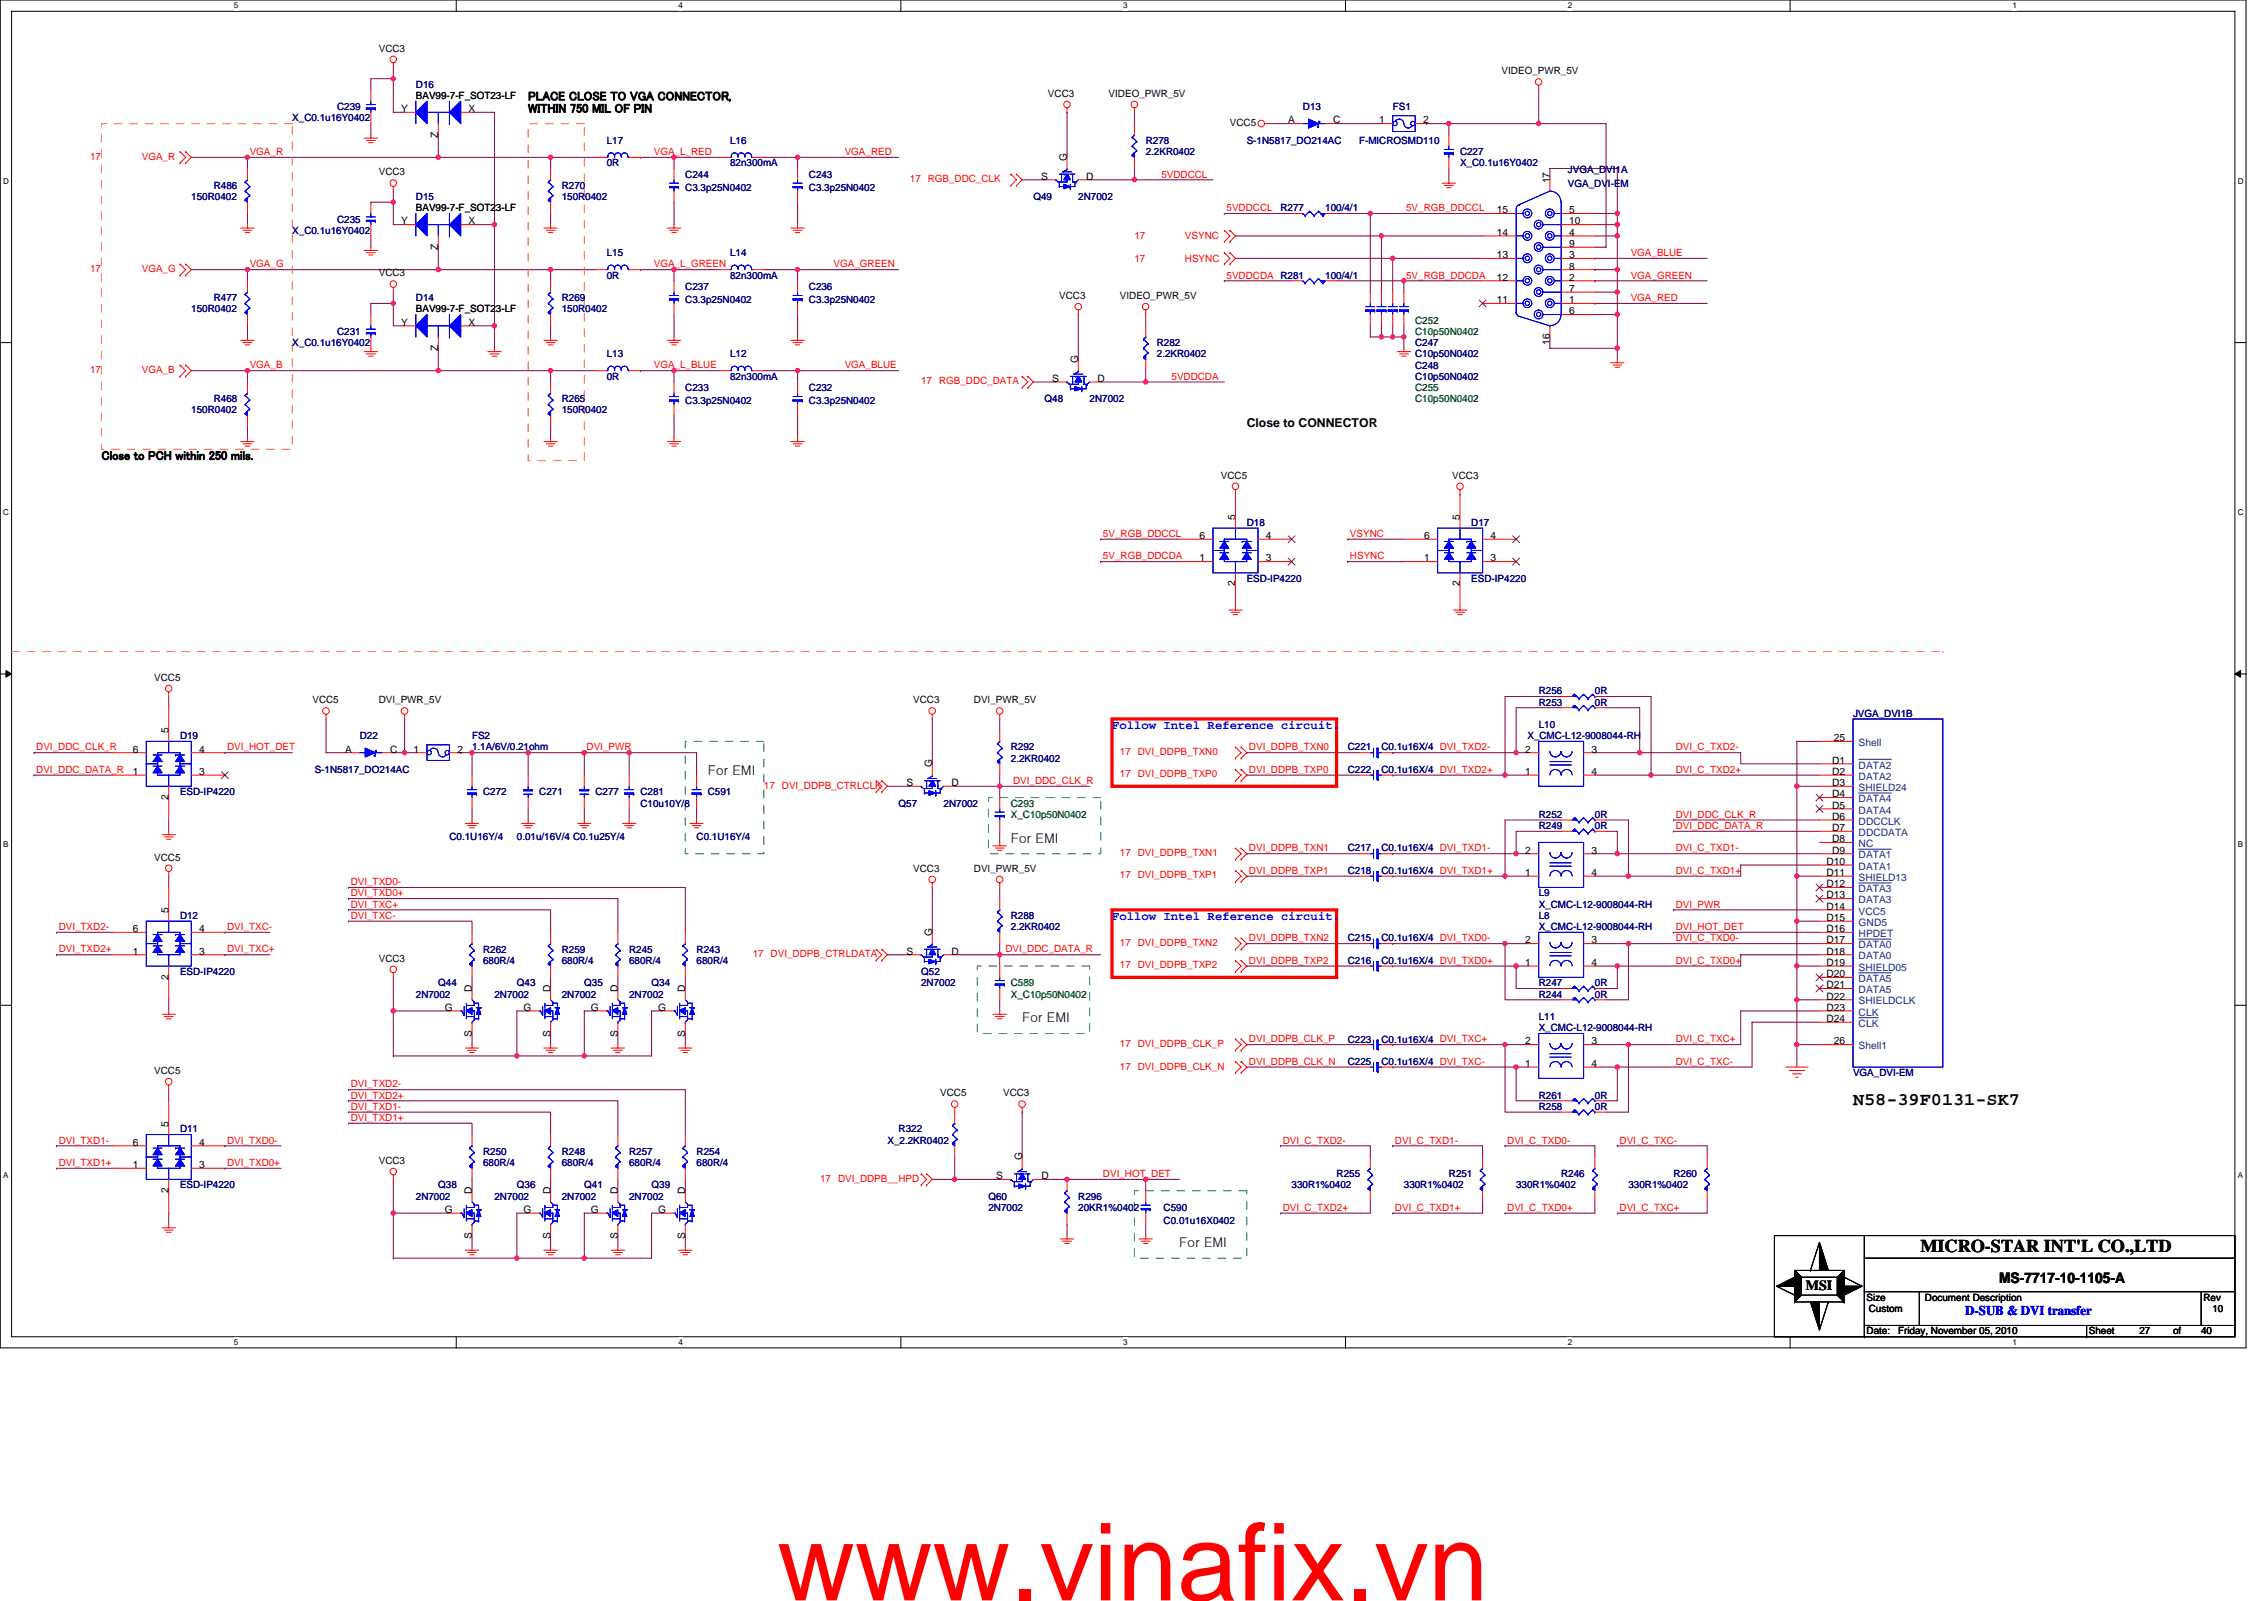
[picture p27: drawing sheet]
<svg xmlns="http://www.w3.org/2000/svg" width="297mm" height="210mm" viewBox="0 0 297 210" stroke-linecap="round" stroke-linejoin="round" font-family="sans-serif">
<defs><g id="words">
<text font-size="14.1" fill="#f00" x="102" y="209.9">www.vinafix.vn</text>
<g font-size="2.3">
<text x="243.1" y="144.9">N58-39F0131-SK7</text>
<text x="252" y="164.2">MICRO-STAR INT'L CO.,LTD</text>
</g>
<text font-size="1.9" x="262.3" y="168.2">MS-7717-10-1105-A</text>
<g font-size="1.8">
<text x="92.9" y="101.7">For EMI</text>
<text x="132.6" y="110.5">For EMI</text>
<text x="134.1" y="134.1">For EMI</text>
<text x="154.7" y="163.6">For EMI</text>
<text x="236.9" y="169.2">MSI</text>
</g>
<text font-size="1.8" fill="#00f" x="257.8" y="172.5">D-SUB &amp; DVI transfer</text>
<g font-size="1.6">
<text x="69.3" y="13.2">PLACE CLOSE TO VGA CONNECTOR,</text>
<text x="69.3" y="14.8">WITHIN 750 MIL OF PIN</text>
<text x="163.6" y="56">Close to CONNECTOR</text>
<text x="13.3" y="60.3">Close to PCH within 250 mils.</text>
</g>
<g font-size="1.6" fill="#00f">
<text x="145.9" y="95.6">Follow Intel Reference circuit.</text>
<text x="145.9" y="120.7">Follow Intel Reference circuit.</text>
</g>
<g font-size="1.3">
<text x="49.7" y="6.8">VCC3</text>
<text x="197" y="9.7">VIDEO_PWR_5V</text>
<text x="52.6" y="14.7">Y</text>
<text x="54.6" y="13">BAV99-7-F_SOT23-LF</text>
<text x="61.5" y="14.7">X</text>
<text x="137.5" y="12.7">VCC3</text>
<text x="145.5" y="12.7">VIDEO_PWR_5V</text>
<text x="161.4" y="16.5">VCC5</text>
<text x="169" y="16.2">A</text>
<text x="174.9" y="16.2">C</text>
<text x="181" y="16.2">1</text>
<text x="186.7" y="16.2">2</text>
<text x="49.7" y="23">VCC3</text>
<text x="57.5" y="18.1" transform="rotate(-90 57.5 18.1)">Z</text>
<text x="136.6" y="23.6">S</text>
<text x="140" y="21.1" transform="rotate(-90 140 21.1)">G</text>
<text x="142.5" y="23.6">D</text>
<text x="52.6" y="29.4">Y</text>
<text x="54.6" y="27.7">BAV99-7-F_SOT23-LF</text>
<text x="61.5" y="29.4">X</text>
<text x="196.4" y="28">15</text>
<text x="203.3" y="24" transform="rotate(-90 203.3 24)">17</text>
<text x="205.9" y="28">5</text>
<text x="205.9" y="29.4">10</text>
<text x="57.5" y="32.8" transform="rotate(-90 57.5 32.8)">Z</text>
<text x="196.4" y="33.9">13</text>
<text x="196.4" y="30.9">14</text>
<text x="205.9" y="30.9">4</text>
<text x="205.9" y="32.4">9</text>
<text x="205.9" y="33.9">3</text>
<text x="205.9" y="35.3">8</text>
<text x="49.7" y="36.3">VCC3</text>
<text x="54.6" y="41">BAV99-7-F_SOT23-LF</text>
<text x="139" y="39.2">VCC3</text>
<text x="146.9" y="39.2">VIDEO_PWR_5V</text>
<text x="196.4" y="39.8">11</text>
<text x="196.4" y="36.8">12</text>
<text x="205.9" y="36.8">2</text>
<text x="205.9" y="38.3">7</text>
<text x="205.9" y="39.8">1</text>
<text x="205.9" y="41.2">6</text>
<text x="52.6" y="42.7">Y</text>
<text x="57.5" y="46.1" transform="rotate(-90 57.5 46.1)">Z</text>
<text x="61.5" y="42.7">X</text>
<text x="141.5" y="47.6" transform="rotate(-90 141.5 47.6)">G</text>
<text x="203.3" y="45.3" transform="rotate(-90 203.3 45.3)">16</text>
<text x="138.1" y="50.1">S</text>
<text x="144" y="50.1">D</text>
<text x="160.2" y="62.8">VCC5</text>
<text x="190.5" y="62.8">VCC3</text>
<text x="157.4" y="70.7">6</text>
<text x="162.1" y="68.2" transform="rotate(-90 162.1 68.2)">5</text>
<text x="166.1" y="70.7">4</text>
<text x="186.8" y="70.7">6</text>
<text x="191.5" y="68.2" transform="rotate(-90 191.5 68.2)">5</text>
<text x="195.6" y="70.7">4</text>
<text x="157.4" y="73.6">1</text>
<text x="162.1" y="76.9" transform="rotate(-90 162.1 76.9)">2</text>
<text x="166.1" y="73.6">3</text>
<text x="186.8" y="73.6">1</text>
<text x="191.5" y="76.9" transform="rotate(-90 191.5 76.9)">2</text>
<text x="195.6" y="73.6">3</text>
<text x="20.2" y="89.3">VCC5</text>
<text x="41" y="92.2">VCC5</text>
<text x="49.7" y="92.2">DVI_PWR_5V</text>
<text x="119.8" y="92.2">VCC3</text>
<text x="127.8" y="92.2">DVI_PWR_5V</text>
<text x="17.4" y="98.7">6</text>
<text x="17.4" y="101.6">1</text>
<text x="22.1" y="96.2" transform="rotate(-90 22.1 96.2)">5</text>
<text x="26.1" y="98.7">4</text>
<text x="26.1" y="101.6">3</text>
<text x="45.3" y="98.7">A</text>
<text x="51.2" y="98.7">C</text>
<text x="54.2" y="98.7">1</text>
<text x="60" y="98.7">2</text>
<text x="122.3" y="100.6" transform="rotate(-90 122.3 100.6)">G</text>
<text x="200.1" y="101.6">1</text>
<text x="200.1" y="98.7">2</text>
<text x="208.8" y="101.6">4</text>
<text x="208.8" y="98.7">3</text>
<text x="240.4" y="101.6">D2</text>
<text x="240.4" y="100.2">D1</text>
<text x="240.6" y="97.2">25</text>
<text x="22.1" y="104.9" transform="rotate(-90 22.1 104.9)">2</text>
<text x="118.9" y="103.1">S</text>
<text x="124.8" y="103.1">D</text>
<text x="240.4" y="103.1">D3</text>
<text x="240.4" y="106.1">D5</text>
<text x="240.4" y="107.5">D6</text>
<text x="240.4" y="104.6">D4</text>
<text x="20.2" y="112.9">VCC5</text>
<text x="200.1" y="112">2</text>
<text x="208.8" y="112">3</text>
<text x="239.6" y="113.4">D10</text>
<text x="240.4" y="109">D7</text>
<text x="240.4" y="110.5">D8</text>
<text x="240.4" y="112">D9</text>
<text x="22.1" y="119.8" transform="rotate(-90 22.1 119.8)">5</text>
<text x="119.8" y="114.3">VCC3</text>
<text x="127.8" y="114.3">DVI_PWR_5V</text>
<text x="200.1" y="114.9">1</text>
<text x="208.8" y="114.9">4</text>
<text x="239.6" y="116.4">D12</text>
<text x="239.6" y="114.9">D11</text>
<text x="239.6" y="117.8">D13</text>
<text x="239.6" y="119.3">D14</text>
<text x="17.4" y="122.3">6</text>
<text x="17.4" y="125.2">1</text>
<text x="26.1" y="122.3">4</text>
<text x="26.1" y="125.2">3</text>
<text x="118.9" y="125.2">S</text>
<text x="122.3" y="122.7" transform="rotate(-90 122.3 122.7)">G</text>
<text x="124.8" y="125.2">D</text>
<text x="200.1" y="123.7">2</text>
<text x="208.8" y="123.7">3</text>
<text x="239.6" y="123.7">D17</text>
<text x="239.6" y="120.8">D15</text>
<text x="239.6" y="122.3">D16</text>
<text x="239.6" y="125.2">D18</text>
<text x="22.1" y="128.5" transform="rotate(-90 22.1 128.5)">2</text>
<text x="49.7" y="126.1">VCC3</text>
<text x="61.9" y="130.1" transform="rotate(-90 61.9 130.1)">D</text>
<text x="72.2" y="130.1" transform="rotate(-90 72.2 130.1)">D</text>
<text x="81" y="130.1" transform="rotate(-90 81 130.1)">D</text>
<text x="89.9" y="130.1" transform="rotate(-90 89.9 130.1)">D</text>
<text x="200.1" y="126.7">1</text>
<text x="208.8" y="126.7">4</text>
<text x="239.6" y="128.2">D20</text>
<text x="239.6" y="126.7">D19</text>
<text x="239.6" y="129.6">D21</text>
<text x="239.6" y="131.1">D22</text>
<text x="58.4" y="132.6">G</text>
<text x="61.9" y="136" transform="rotate(-90 61.9 136)">S</text>
<text x="68.7" y="132.6">G</text>
<text x="72.2" y="136" transform="rotate(-90 72.2 136)">S</text>
<text x="77.5" y="132.6">G</text>
<text x="81" y="136" transform="rotate(-90 81 136)">S</text>
<text x="86.4" y="132.6">G</text>
<text x="89.9" y="136" transform="rotate(-90 89.9 136)">S</text>
<text x="200.1" y="137">2</text>
<text x="208.8" y="137">3</text>
<text x="239.6" y="134">D24</text>
<text x="239.6" y="132.6">D23</text>
<text x="240.6" y="137">26</text>
<text x="20.2" y="140.8">VCC5</text>
<text x="123.4" y="143.8">VCC5</text>
<text x="131.6" y="143.8">VCC3</text>
<text x="200.1" y="139.9">1</text>
<text x="208.8" y="139.9">4</text>
<text x="22.1" y="147.8" transform="rotate(-90 22.1 147.8)">5</text>
<text x="17.4" y="150.3">6</text>
<text x="17.4" y="153.2">1</text>
<text x="26.1" y="150.3">4</text>
<text x="26.1" y="153.2">3</text>
<text x="49.7" y="152.6">VCC3</text>
<text x="130.7" y="154.7">S</text>
<text x="134.1" y="152.2" transform="rotate(-90 134.1 152.2)">G</text>
<text x="136.6" y="154.7">D</text>
<text x="22.1" y="156.5" transform="rotate(-90 22.1 156.5)">2</text>
<text x="58.4" y="159.1">G</text>
<text x="61.9" y="156.6" transform="rotate(-90 61.9 156.6)">D</text>
<text x="68.7" y="159.1">G</text>
<text x="72.2" y="156.6" transform="rotate(-90 72.2 156.6)">D</text>
<text x="77.5" y="159.1">G</text>
<text x="81" y="156.6" transform="rotate(-90 81 156.6)">D</text>
<text x="86.4" y="159.1">G</text>
<text x="89.9" y="156.6" transform="rotate(-90 89.9 156.6)">D</text>
<text x="61.9" y="162.5" transform="rotate(-90 61.9 162.5)">S</text>
<text x="72.2" y="162.5" transform="rotate(-90 72.2 162.5)">S</text>
<text x="81" y="162.5" transform="rotate(-90 81 162.5)">S</text>
<text x="89.9" y="162.5" transform="rotate(-90 89.9 162.5)">S</text>
<text x="244.9" y="170.6">Size</text>
<text x="245.2" y="172.1">Custom</text>
<text x="252.6" y="170.6">Document Description</text>
<text x="289.1" y="170.6">Rev</text>
<text x="290.3" y="172.1">10</text>
<text x="244.9" y="175">Date:</text>
<text x="249" y="175">Friday, November 05, 2010</text>
<text x="274.1" y="175">Sheet</text>
<text x="280.7" y="175">27</text>
<text x="285.1" y="175">of</text>
<text x="288.8" y="175">40</text>
</g>
<g font-size="1.3" fill="#000080">
<text x="54.6" y="11.5">D16</text>
<text x="38.4" y="15.9">X_C0.1u16Y0402</text>
<text x="44.2" y="14.5">C239</text>
<text x="170.9" y="14.5">D13</text>
<text x="182.7" y="14.5">FS1</text>
<text x="79.6" y="18.9">L17</text>
<text x="79.6" y="21.8">0R</text>
<text x="89.9" y="23.3">C244</text>
<text x="95.8" y="18.9">L16</text>
<text x="95.8" y="21.8">82n300mA</text>
<text x="106.1" y="23.3">C243</text>
<text x="150.3" y="18.9">R278</text>
<text x="150.3" y="20.3">2.2KR0402</text>
<text x="163.6" y="18.9">S-1N5817_DO214AC</text>
<text x="178.3" y="18.9">F-MICROSMD110</text>
<text x="191.6" y="20.3">C227</text>
<text x="191.6" y="21.8">X_C0.1u16Y0402</text>
<text x="205.7" y="22.7">JVGA_DVI1A</text>
<text x="25.1" y="26.2">150R0402</text>
<text x="28" y="24.8">R486</text>
<text x="44.2" y="29.2">C235</text>
<text x="54.6" y="26.2">D15</text>
<text x="73.7" y="24.8">R270</text>
<text x="73.7" y="26.2">150R0402</text>
<text x="89.9" y="25.1">C3.3p25N0402</text>
<text x="106.1" y="25.1">C3.3p25N0402</text>
<text x="135.6" y="26.2">Q49</text>
<text x="141.5" y="26.2">2N7002</text>
<text x="168" y="27.7">R277</text>
<text x="173.9" y="27.7">100/4/1</text>
<text x="205.7" y="24.5">VGA_DVI-EM</text>
<text x="38.4" y="30.6">X_C0.1u16Y0402</text>
<text x="79.6" y="33.6">L15</text>
<text x="95.8" y="33.6">L14</text>
<text x="25.1" y="41">150R0402</text>
<text x="28" y="39.5">R477</text>
<text x="54.6" y="39.5">D14</text>
<text x="73.7" y="39.5">R269</text>
<text x="73.7" y="41">150R0402</text>
<text x="79.6" y="36.6">0R</text>
<text x="89.9" y="38">C237</text>
<text x="89.9" y="39.8">C3.3p25N0402</text>
<text x="95.8" y="36.6">82n300mA</text>
<text x="106.1" y="38">C236</text>
<text x="106.1" y="39.8">C3.3p25N0402</text>
<text x="173.9" y="36.6">100/4/1</text>
<text x="38.4" y="45.4">X_C0.1u16Y0402</text>
<text x="44.2" y="43.9">C231</text>
<text x="79.6" y="46.9">L13</text>
<text x="95.8" y="46.9">L12</text>
<text x="151.8" y="45.4">R282</text>
<text x="151.8" y="46.9">2.2KR0402</text>
<text x="185.7" y="45.4">C247</text>
<text x="185.7" y="46.9">C10p50N0402</text>
<text x="28" y="52.7">R468</text>
<text x="73.7" y="52.7">R265</text>
<text x="79.6" y="49.8">0R</text>
<text x="89.9" y="51.3">C233</text>
<text x="89.9" y="53">C3.3p25N0402</text>
<text x="95.8" y="49.8">82n300mA</text>
<text x="106.1" y="51.3">C232</text>
<text x="106.1" y="53">C3.3p25N0402</text>
<text x="137.1" y="52.7">Q48</text>
<text x="143" y="52.7">2N7002</text>
<text x="185.7" y="48.3">C248</text>
<text x="185.7" y="49.8">C10p50N0402</text>
<text x="25.1" y="54.2">150R0402</text>
<text x="73.7" y="54.2">150R0402</text>
<text x="163.6" y="69">D18</text>
<text x="193" y="69">D17</text>
<text x="163.6" y="76.3">ESD-IP4220</text>
<text x="193" y="76.3">ESD-IP4220</text>
<text x="201.9" y="92.5">R253</text>
<text x="201.9" y="91.1">R256</text>
<text x="201.9" y="95.5">L10</text>
<text x="209.2" y="92.5">0R</text>
<text x="209.2" y="91.1">0R</text>
<text x="243.1" y="94">JVGA_DVI1B</text>
<text x="23.6" y="96.9">D19</text>
<text x="41.3" y="101.4">S-1N5817_DO214AC</text>
<text x="47.2" y="96.9">D22</text>
<text x="61.9" y="96.9">FS2</text>
<text x="61.9" y="98.4">1.1A/6V/0.21ohm</text>
<text x="132.6" y="98.4">R292</text>
<text x="132.6" y="99.9">2.2KR0402</text>
<text x="176.8" y="101.4">C222</text>
<text x="176.8" y="98.4">C221</text>
<text x="181.2" y="101.4">C0.1u16X/4 DVI_TXD2+</text>
<text x="181.2" y="98.4">C0.1u16X/4 DVI_TXD2-</text>
<text x="200.4" y="96.9">X_CMC-L12-9008044-RH</text>
<text x="23.6" y="104.3">ESD-IP4220</text>
<text x="63.4" y="104.3">C272</text>
<text x="70.8" y="104.3">C271</text>
<text x="78.1" y="104.3">C277</text>
<text x="84" y="104.3">C281</text>
<text x="84" y="105.8">C10u10Y/8</text>
<text x="92.9" y="104.3">C591</text>
<text x="117.9" y="105.8">Q57</text>
<text x="123.8" y="105.8">2N7002</text>
<text x="201.9" y="107.3">R252</text>
<text x="209.2" y="107.3">0R</text>
<text x="59" y="110.2">C0.1U16Y/4</text>
<text x="67.8" y="110.2">0.01u/16V/4 C0.1u25Y/4</text>
<text x="91.4" y="110.2">C0.1U16Y/4</text>
<text x="176.8" y="111.7">C217</text>
<text x="181.2" y="111.7">C0.1u16X/4 DVI_TXD1-</text>
<text x="201.9" y="108.7">R249</text>
<text x="209.2" y="108.7">0R</text>
<text x="176.8" y="114.6">C218</text>
<text x="181.2" y="114.6">C0.1u16X/4 DVI_TXD1+</text>
<text x="201.9" y="117.6">L9</text>
<text x="201.9" y="119">X_CMC-L12-9008044-RH</text>
<text x="23.6" y="120.5">D12</text>
<text x="63.4" y="124.9">R262</text>
<text x="73.7" y="124.9">R259</text>
<text x="82.5" y="124.9">R245</text>
<text x="91.4" y="124.9">R243</text>
<text x="132.6" y="120.5">R288</text>
<text x="132.6" y="122">2.2KR0402</text>
<text x="176.8" y="123.5">C215</text>
<text x="181.2" y="123.5">C0.1u16X/4 DVI_TXD0-</text>
<text x="201.9" y="120.5">L8</text>
<text x="201.9" y="122">X_CMC-L12-9008044-RH</text>
<text x="23.6" y="127.9">ESD-IP4220</text>
<text x="54.6" y="130.8">2N7002</text>
<text x="57.5" y="129.4">Q44</text>
<text x="63.4" y="126.4">680R/4</text>
<text x="64.9" y="130.8">2N7002</text>
<text x="67.8" y="129.4">Q43</text>
<text x="73.7" y="130.8">2N7002</text>
<text x="73.7" y="126.4">680R/4</text>
<text x="76.7" y="129.4">Q35</text>
<text x="82.5" y="126.4">680R/4</text>
<text x="82.5" y="130.8">2N7002</text>
<text x="85.5" y="129.4">Q34</text>
<text x="91.4" y="126.4">680R/4</text>
<text x="120.9" y="127.9">Q52</text>
<text x="120.9" y="129.4">2N7002</text>
<text x="176.8" y="126.4">C216</text>
<text x="181.2" y="126.4">C0.1u16X/4 DVI_TXD0+</text>
<text x="201.9" y="129.4">R247</text>
<text x="201.9" y="130.8">R244</text>
<text x="209.2" y="129.4">0R</text>
<text x="209.2" y="130.8">0R</text>
<text x="176.8" y="136.7">C223</text>
<text x="181.2" y="136.7">C0.1u16X/4 DVI_TXC+</text>
<text x="201.9" y="133.8">L11</text>
<text x="201.9" y="135.3">X_CMC-L12-9008044-RH</text>
<text x="176.8" y="139.7">C225</text>
<text x="181.2" y="139.7">C0.1u16X/4 DVI_TXC-</text>
<text x="243.1" y="141.1">VGA_DVI-EM</text>
<text x="23.6" y="148.5">D11</text>
<text x="116.4" y="150">X_2.2KR0402</text>
<text x="117.9" y="148.5">R322</text>
<text x="201.9" y="145.6">R258</text>
<text x="201.9" y="144.1">R261</text>
<text x="209.2" y="145.6">0R</text>
<text x="209.2" y="144.1">0R</text>
<text x="23.6" y="155.9">ESD-IP4220</text>
<text x="57.5" y="155.9">Q38</text>
<text x="63.4" y="151.5">R250</text>
<text x="63.4" y="152.9">680R/4</text>
<text x="67.8" y="155.9">Q36</text>
<text x="73.7" y="151.5">R248</text>
<text x="73.7" y="152.9">680R/4</text>
<text x="76.7" y="155.9">Q41</text>
<text x="82.5" y="151.5">R257</text>
<text x="82.5" y="152.9">680R/4</text>
<text x="85.5" y="155.9">Q39</text>
<text x="91.4" y="151.5">R254</text>
<text x="91.4" y="152.9">680R/4</text>
<text x="169.5" y="155.9">330R1%0402</text>
<text x="175.4" y="154.4">R255</text>
<text x="184.2" y="155.9">330R1%0402</text>
<text x="190.1" y="154.4">R251</text>
<text x="198.9" y="155.9">330R1%0402</text>
<text x="204.8" y="154.4">R246</text>
<text x="213.7" y="155.9">330R1%0402</text>
<text x="219.6" y="154.4">R260</text>
<text x="54.6" y="157.4">2N7002</text>
<text x="64.9" y="157.4">2N7002</text>
<text x="73.7" y="157.4">2N7002</text>
<text x="82.5" y="157.4">2N7002</text>
<text x="129.7" y="157.4">Q60</text>
<text x="129.7" y="158.8">2N7002</text>
<text x="141.5" y="157.4">R296</text>
<text x="141.5" y="158.8">20KR1%0402</text>
<text x="152.7" y="158.8">C590</text>
<text x="152.7" y="160.6">C0.01u16X0402</text>
</g>
<g font-size="1.3" fill="#f00">
<text x="11.8" y="20.9">17</text>
<text x="18.6" y="20.9">VGA_R</text>
<text x="32.8" y="20.3">VGA_R</text>
<text x="85.8" y="20.3">VGA_L_RED</text>
<text x="110.8" y="20.3">VGA_RED</text>
<text x="119.4" y="23.9">17 RGB_DDC_CLK</text>
<text x="152.4" y="23.3">5VDDCCL</text>
<text x="160.9" y="27.7">5VDDCCL</text>
<text x="184.5" y="27.7">5V_RGB_DDCCL</text>
<text x="11.8" y="35.7">17</text>
<text x="18.6" y="35.7">VGA_G</text>
<text x="32.8" y="35.1">VGA_G</text>
<text x="85.8" y="35.1">VGA_L_GREEN</text>
<text x="109.4" y="35.1">VGA_GREEN</text>
<text x="148.8" y="31.4">17</text>
<text x="148.8" y="34.3">17</text>
<text x="155.5" y="31.4">VSYNC</text>
<text x="155.5" y="34.3">HSYNC</text>
<text x="213.9" y="33.6">VGA_BLUE</text>
<text x="160.9" y="36.5">5VDDCDA R281</text>
<text x="184.5" y="36.5">5V_RGB_DDCDA</text>
<text x="213.9" y="39.5">VGA_RED</text>
<text x="213.9" y="36.5">VGA_GREEN</text>
<text x="11.8" y="48.9">17</text>
<text x="18.6" y="48.9">VGA_B</text>
<text x="32.8" y="48.3">VGA_B</text>
<text x="85.8" y="48.3">VGA_L_BLUE</text>
<text x="110.8" y="48.3">VGA_BLUE</text>
<text x="120.9" y="50.4">17 RGB_DDC_DATA</text>
<text x="153.7" y="49.8">5VDDCDA</text>
<text x="144.7" y="70.4">5V_RGB_DDCCL</text>
<text x="177.1" y="70.4">VSYNC</text>
<text x="144.7" y="73.4">5V_RGB_DDCDA</text>
<text x="177.1" y="73.4">HSYNC</text>
<text x="4.8" y="101.4">DVI_DDC_DATA_R</text>
<text x="4.8" y="98.4">DVI_DDC_CLK_R</text>
<text x="29.8" y="98.4">DVI_HOT_DET</text>
<text x="77" y="98.4">DVI_PWR</text>
<text x="146.9" y="99">17 DVI_DDPB_TXN0</text>
<text x="146.9" y="102">17 DVI_DDPB_TXP0</text>
<text x="163.9" y="101.4">DVI_DDPB_TXP0</text>
<text x="163.9" y="98.4">DVI_DDPB_TXN0</text>
<text x="219.9" y="98.4">DVI_C_TXD2-</text>
<text x="219.9" y="101.4">DVI_C_TXD2+</text>
<text x="100.2" y="103.4">17</text>
<text x="102.6" y="103.4">DVI_DDPB_CTRLCLK</text>
<text x="132.9" y="102.8">DVI_DDC_CLK_R</text>
<text x="219.9" y="107.3">DVI_DDC_CLK_R</text>
<text x="146.9" y="112.3">17 DVI_DDPB_TXN1</text>
<text x="163.9" y="111.7">DVI_DDPB_TXN1</text>
<text x="219.9" y="108.7">DVI_DDC_DATA_R</text>
<text x="219.9" y="111.7">DVI_C_TXD1-</text>
<text x="46" y="116.1">DVI_TXD0-</text>
<text x="46" y="117.6">DVI_TXD0+</text>
<text x="46" y="119">DVI_TXC+</text>
<text x="146.9" y="115.2">17 DVI_DDPB_TXP1</text>
<text x="163.9" y="114.6">DVI_DDPB_TXP1</text>
<text x="219.9" y="119">DVI_PWR</text>
<text x="219.9" y="114.6">DVI_C_TXD1+</text>
<text x="7.7" y="122">DVI_TXD2-</text>
<text x="7.7" y="124.9">DVI_TXD2+</text>
<text x="29.8" y="124.9">DVI_TXC+</text>
<text x="29.8" y="122">DVI_TXC-</text>
<text x="46" y="120.5">DVI_TXC-</text>
<text x="98.8" y="125.5">17 DVI_DDPB_CTRLDATA</text>
<text x="131.9" y="124.9">DVI_DDC_DATA_R</text>
<text x="146.9" y="124.1">17 DVI_DDPB_TXN2</text>
<text x="163.9" y="123.5">DVI_DDPB_TXN2</text>
<text x="219.9" y="122">DVI_HOT_DET</text>
<text x="219.9" y="123.5">DVI_C_TXD0-</text>
<text x="146.9" y="127">17 DVI_DDPB_TXP2</text>
<text x="163.9" y="126.4">DVI_DDPB_TXP2</text>
<text x="219.9" y="126.4">DVI_C_TXD0+</text>
<text x="146.9" y="137.3">17 DVI_DDPB_CLK_P</text>
<text x="163.9" y="136.7">DVI_DDPB_CLK_P</text>
<text x="219.9" y="136.7">DVI_C_TXC+</text>
<text x="46" y="142.6">DVI_TXD2-</text>
<text x="146.9" y="140.3">17 DVI_DDPB_CLK_N</text>
<text x="163.9" y="139.7">DVI_DDPB_CLK_N</text>
<text x="219.9" y="139.7">DVI_C_TXC-</text>
<text x="7.7" y="150">DVI_TXD1-</text>
<text x="29.8" y="150">DVI_TXD0-</text>
<text x="46" y="144.1">DVI_TXD2+</text>
<text x="46" y="147">DVI_TXD1+</text>
<text x="46" y="145.6">DVI_TXD1-</text>
<text x="168.3" y="150">DVI_C_TXD2-</text>
<text x="183" y="150">DVI_C_TXD1-</text>
<text x="197.8" y="150">DVI_C_TXD0-</text>
<text x="212.5" y="150">DVI_C_TXC-</text>
<text x="7.7" y="152.9">DVI_TXD1+</text>
<text x="29.8" y="152.9">DVI_TXD0+</text>
<text x="107.6" y="155">17</text>
<text x="110" y="155">DVI_DDPB__HPD</text>
<text x="144.7" y="154.4">DVI_HOT_DET</text>
<text x="168.3" y="158.8">DVI_C_TXD2+</text>
<text x="183" y="158.8">DVI_C_TXD1+</text>
<text x="197.8" y="158.8">DVI_C_TXD0+</text>
<text x="212.5" y="158.8">DVI_C_TXC+</text>
</g>
<g font-size="1.3" fill="#008000">
<text x="185.7" y="42.4">C252</text>
<text x="185.7" y="43.9">C10p50N0402</text>
<text x="185.7" y="51.3">C255</text>
<text x="185.7" y="52.7">C10p50N0402</text>
<text x="132.6" y="105.8">C293</text>
<text x="132.6" y="107.3">X_C10p50N0402</text>
<text x="132.6" y="129.4">C589</text>
<text x="132.6" y="130.8">X_C10p50N0402</text>
</g>
<g font-size="1.3" fill="#004080">
<text x="243.9" y="100.8">DATA2</text>
<text x="243.9" y="97.9">Shell</text>
<text x="243.9" y="102.3">DATA2</text>
<text x="243.9" y="103.7">SHIELD24</text>
<text x="243.9" y="105.2">DATA4</text>
<text x="243.9" y="106.7">DATA4</text>
<text x="243.9" y="108.2">DDCCLK</text>
<text x="243.9" y="109.6">DDCDATA</text>
<text x="243.9" y="111.1">NC</text>
<text x="243.9" y="112.6">DATA1</text>
<text x="243.9" y="114.1">DATA1</text>
<text x="243.9" y="115.5">SHIELD13</text>
<text x="243.9" y="117">DATA3</text>
<text x="243.9" y="118.5">DATA3</text>
<text x="243.9" y="120">VCC5</text>
<text x="243.9" y="121.4">GND5</text>
<text x="243.9" y="122.9">HPDET</text>
<text x="243.9" y="124.4">DATA0</text>
<text x="243.9" y="125.8">DATA0</text>
<text x="243.9" y="127.3">SHIELD05</text>
<text x="243.9" y="128.8">DATA5</text>
<text x="243.9" y="130.3">DATA5</text>
<text x="243.9" y="131.7">SHIELDCLK</text>
<text x="243.9" y="133.2">CLK</text>
<text x="243.9" y="134.7">CLK</text>
<text x="243.9" y="137.6">Shell1</text>
</g>
<g font-size="1.1">
<text x="30.7" y="1.1">5</text>
<text x="89" y="1.1">4</text>
<text x="147.4" y="1.1">3</text>
<text x="205.7" y="1.1">2</text>
<text x="264" y="1.1">1</text>
<text x=".4" y="24.2">D</text>
<text x="293.6" y="24.2">D</text>
<text x=".4" y="67.6">C</text>
<text x="293.6" y="67.6">C</text>
<text x=".4" y="111.1">B</text>
<text x="293.6" y="111.1">B</text>
<text x=".4" y="154.5">A</text>
<text x="293.6" y="154.5">A</text>
<text x="30.7" y="176.4">5</text>
<text x="89" y="176.4">4</text>
<text x="147.4" y="176.4">3</text>
<text x="205.7" y="176.4">2</text>
<text x="264" y="176.4">1</text>
</g>
</g></defs>
<path d="M0 0h294.7v176.8h-294.7zM1.5 1.5h291.7v173.8h-291.7z" fill="none" stroke="#000" stroke-width=".13"/>
<g fill="#fff">
<path d="M30.7 .1h.6v1.2h-.6z"/>
<path d="M30.7 175.5h.6v1.2h-.6z"/>
</g>
<path d="M59.9 0v1.5M59.9 175.3v1.5" fill="none" stroke="#000" stroke-width=".13"/>
<g fill="#fff">
<path d="M89 .1h.6v1.2h-.6z"/>
<path d="M89 175.5h.6v1.2h-.6z"/>
</g>
<path d="M118.2 0v1.5M118.2 175.3v1.5" fill="none" stroke="#000" stroke-width=".13"/>
<g fill="#fff">
<path d="M147.4 .1h.5v1.2h-.5z"/>
<path d="M147.4 175.5h.5v1.2h-.5z"/>
</g>
<path d="M176.5 0v1.5M176.5 175.3v1.5" fill="none" stroke="#000" stroke-width=".13"/>
<g fill="#fff">
<path d="M205.7 .1h.6v1.2h-.6z"/>
<path d="M205.7 175.5h.6v1.2h-.6z"/>
</g>
<path d="M234.9 0v1.5M234.9 175.3v1.5" fill="none" stroke="#000" stroke-width=".13"/>
<g fill="#fff">
<path d="M264 .1h.6v1.2h-.6z"/>
<path d="M264 175.5h.6v1.2h-.6z"/>
<path d="M.4 23.2h.8v1.2h-.8z"/>
<path d="M293.6 23.2h.7v1.2h-.7z"/>
<path d="M.4 66.7h.8v1.1h-.8z"/>
<path d="M293.6 66.7h.7v1.1h-.7z"/>
</g>
<path d="M0 44.9h1.5M293.2 44.9h1.5" fill="none" stroke="#000" stroke-width=".13"/>
<g fill="#fff">
<path d="M.4 110.1h.7v1.2h-.7z"/>
<path d="M293.6 110.1h.7v1.2h-.7z"/>
</g>
<path d="M0 88.4h1.5M293.2 88.4h1.5" fill="none" stroke="#000" stroke-width=".13"/>
<path d="M.8 87.9l.7 .5-.7 .4zM293.2 88.4l.8-.5v.9z" fill="#000" stroke="#000" stroke-width=".13"/>
<g fill="#fff">
<path d="M.4 153.6h.7v1.1h-.7z"/>
<path d="M293.6 153.6h.7v1.1h-.7z"/>
</g>
<g fill="none" stroke="#000" stroke-width=".13">
<path d="M0 131.8h1.5M293.2 131.8h1.5M232.8 162.1h60.4v13.2h-60.4zM233.1 168.7l2.4 1.2M235.5 166.6h6.5v4.2h-6.5zM235.5 169.9h.1M235.5 170.8h.1M235.5 166.6l.8 .9M236.3 167.5h4.8v2.4h-4.8zM236.3 167.5h.1M236.3 169.9l-.8 .9M237.5 166.6h.1"/>
<path d="M238.7 162.9l-1.2 3.7M239.9 170.8h.1M239.9 170.8l-1.2 3.6M241.1 169.9l.9 .9M242 166.6h.1M242 167.5h.1M242 170.8h.1M242 166.6l-.9 .9M242 167.5l2.3 1.2M244.6 173.8h48.6M244.6 165h48.6M244.6 169.4h48.6"/>
<path d="M244.6 175.3h.1M244.6 162.1v13.2M251.8 169.4v4.4M273.8 175.3h.1M273.8 173.8v1.5M288.8 169.4v4.4"/>
</g>
<g fill="none" stroke="#800040" stroke-width=".13">
<path d="M48.7 16.2v1.5M51.6 10.3h-2.9v1.5M51.6 10.3v4.4h1.5M51.6 10.3h.1M51.6 8.8v1.5M57.5 17.7v2.9M61.9 14.7h3M64.9 14.7h.1M64.9 14.7v28M140 14.7v5.9M148.8 14.7v1.5M166.5 16.2h3"/>
<path d="M175.4 16.2h5.8M187.2 16.2h.1M187.2 16.2h2.9M190.1 16.2v1.5M190.1 16.2h11.8M201.9 11.8v4.4M201.9 16.2h.1M201.9 16.2h8.8v16.2h-1.4M25.1 35.4h7.4v1.4M25.1 20.6h7.4M32.5 20.6h.1M32.5 28v1.5"/>
<path d="M32.5 20.6v1.5M32.5 35.4h.1M32.5 20.6h39.7M32.5 35.4h25M48.7 26.5h2.9v3h1.5M48.7 26.5h.1M48.7 30.9v1.5M51.6 38.3v1.5M51.6 39.8h.1M51.6 39.8h-2.9v1.5M51.6 39.8v2.9h1.5M51.6 25.1v1.4"/>
<path d="M57.5 35.4h14.7v1.4M57.5 35.4h.1M57.5 20.6h.1M57.5 32.4v3M61.9 29.5h3M64.9 29.5h.1M72.2 28v1.5M72.2 20.6v1.5M72.2 20.6h5.9M72.2 35.4h5.9M84 35.4h.1M84 20.6h.1"/>
<path d="M84 20.6h4.4M84 35.4h4.4M88.4 35.4h.1M88.4 20.6h.1M88.4 26.5v3M88.4 20.6h5.9M88.4 35.4h5.9M88.4 20.6v1.5M88.4 35.4v1.4M100.2 20.6h4.4M100.2 35.4h4.4v1.4M104.6 35.4h.1"/>
<path d="M104.6 20.6h.1M104.6 20.6v1.5M104.6 26.5v3M104.6 20.6h13.3M104.6 35.4h13.3M134.1 23.6h3M143 23.6h5.8M148.8 23.6h.1M148.8 22.1v1.5M148.8 23.6h10.3M160.6 28h.1M160.6 36.8h.1"/>
<path d="M160.6 28h8.9M160.6 36.8h8.9M162.1 33.9h20.6M162.1 30.9h19.1M175.4 36.8h8.8M175.4 28h4.4M179.8 28h.1M179.8 28h14.7M179.8 28v10.3M181.2 30.9v7.4M181.2 30.9h.1M181.2 30.9h13.3"/>
<path d="M182.7 33.9h.1M182.7 33.9v4.4M182.7 33.9h11.8M184.2 36.8h.1M184.2 36.8v1.5M184.2 36.8h10.3M190.1 22.1v1.5M203.3 23.6v-1.5h8.9v5.9M209.3 28h2.9M209.3 29.5h2.9M209.3 35.4h.1M209.3 38.3h2.9"/>
<path d="M209.3 39.8h.1M209.3 33.9h.1M209.3 36.8h.1M209.3 30.9h2.9M209.3 35.4h2.9M209.3 33.9h14.7M209.3 36.8h14.7M209.3 39.8h14.7M212.2 38.3h.1M212.2 30.9h.1M212.2 28h.1M212.2 35.4v2.9"/>
<path d="M212.2 29.5h.1M212.2 28v7.4M212.2 38.3v8.9M25.1 48.6h7.4v1.5M32.5 42.7v1.5M32.5 56v1.5M32.5 48.6h.1M32.5 48.6h25M57.5 48.6h14.7v1.5M57.5 48.6h.1M57.5 45.7v2.9M61.9 42.7h3"/>
<path d="M64.9 42.7v3M72.2 42.7v1.5M72.2 56v1.5M72.2 48.6h5.9M84 48.6h.1M84 48.6h4.4M88.4 41.3v2.9M88.4 48.6h5.9M88.4 48.6h.1M88.4 54.5v3M88.4 48.6v1.5M100.2 48.6h4.4v1.5"/>
<path d="M104.6 48.6h.1M104.6 41.3v2.9M104.6 54.5v3M104.6 48.6h13.3M135.6 50.1h2.9M141.5 41.3v5.9M144.4 50.1h5.9M150.3 41.3v1.4M150.3 50.1h.1M150.3 48.6v1.5M150.3 50.1h10.3M179.8 42.7v1.5h1.4"/>
<path d="M181.2 44.2h.1M181.2 42.7v1.5M181.2 44.2h3M182.7 42.7v1.5M182.7 44.2h.1M184.2 44.2v1.5M184.2 42.7v1.5M203.3 44.2v1.5h8.9M209.3 41.3h2.9M212.2 41.3h.1M212.2 45.7h.1M144.4 73.7h.1"/>
<path d="M144.4 70.7h.1M144.4 73.7h10.3M144.4 70.7h10.3M176.8 70.7h.1M176.8 73.7h.1M176.8 73.7h7.4M176.8 70.7h7.4M4.5 98.7h.1M4.5 98.7h10.3M22.1 91.4v1.4M29.5 98.7h.1M29.5 98.7h8.9"/>
<path d="M42.8 94.3v4.4h2.9M51.6 98.7h1.5M53.1 98.7h1.5M53.1 94.3h.1M53.1 94.3v4.4M60.4 98.7h.1M60.4 98.7h1.5M61.9 98.7v3M61.9 98.7h7.4M69.3 98.7h.1M69.3 98.7v3M69.3 98.7h13.2"/>
<path d="M76.7 98.7h.1M76.7 98.7v3M82.5 98.7h.1M82.5 98.7h8.9v3M82.5 98.7v3M122.3 94.3v5.9M131.2 94.3v1.5M163.6 98.7h.1M163.6 98.7h14.7M182.7 98.7h.1M198.9 98.7h.1M198.9 98.7h1.5"/>
<path d="M204.8 91.4h-7.3v10.3h-14.8M204.8 92.8h-5.9v5.9h-16.2M210.7 92.8h4.4v5.9h-5.8M210.7 91.4h5.9v10.3M215.1 98.7h13.3v1.5h10.3M215.1 98.7h.1M238.7 97.2h-2.9v5.9M4.5 101.7h.1M4.5 101.7h10.3M22.1 114.9v1.5M22.1 107.5v1.5M45.7 116.4h.1"/>
<path d="M45.7 117.9h.1M45.7 119.3h26.5v3M45.7 119.3h.1M45.7 117.9h35.4v4.4M45.7 116.4h44.2v5.9M61.9 106.1v1.4M69.3 106.1v1.4M76.7 106.1v1.4M82.5 106.1v1.4M91.4 106.1v1.4M116.4 103.1h3M122.3 116.4v5.9"/>
<path d="M125.3 103.1h5.9M131.2 103.1h.1M131.2 101.7v1.4M131.2 116.4v1.5M131.2 109v1.5M131.2 103.1v1.5M131.2 103.1h11.8M163.6 101.7h.1M163.6 114.9h.1M163.6 112h.1M163.6 101.7h14.7M163.6 114.9h14.7"/>
<path d="M163.6 112h14.7M182.7 101.7h.1M182.7 112h.1M182.7 114.9h.1M182.7 114.9h14.8M182.7 112h16.2M197.5 101.7h.1M197.5 114.9h2.9M197.5 114.9h.1M197.5 101.7h2.9M198.9 112h1.5M198.9 112h.1"/>
<path d="M204.8 107.5h-7.3v7.4M204.8 109h-5.9v3M209.3 101.7h7.3M210.7 109h1.5v3h-2.9M210.7 107.5h3v7.4h-4.4M212.2 112h.1M212.2 112h26.5M213.7 114.9h.1M216.6 101.7h.1M216.6 101.7h22.1M219.6 109h.1M219.6 107.5h.1"/>
<path d="M219.6 119.3h.1M219.6 109h19.1M219.6 107.5h19.1M219.6 119.3h19.1M235.8 103.1h2.9M235.8 114.9h.1M235.8 103.1h.1M235.8 114.9h2.9M235.8 103.1v17.7M238.7 113.5h-10.3v1.4h-14.7M7.4 122.3h.1M7.4 125.2h.1"/>
<path d="M7.4 125.2h7.4M7.4 122.3h7.4M22.1 131.1v1.5M29.5 125.2h.1M29.5 122.3h.1M29.5 125.2h5.9M29.5 122.3h5.9M45.7 120.8h16.2v1.5M45.7 120.8h.1M51.6 132.6h.1M51.6 132.6h7.4M51.6 138.5h.1"/>
<path d="M51.6 128.2v4.4M51.6 132.6v5.9M51.6 138.5h16.2M61.9 128.2v1.4M61.9 135.6v1.4M67.8 138.5h8.9M69.3 132.6h-1.5v5.9M72.2 128.2v1.4M72.2 135.6v1.4M76.7 132.6h.1M76.7 132.6h1.4M76.7 132.6v5.9"/>
<path d="M81.1 128.2v1.4M81.1 135.6v1.4M87 132.6h-1.5v5.9h-8.8M89.9 128.2v1.4M89.9 135.6v1.4M116.4 125.2h3M125.3 125.2h5.9M131.2 125.2h.1M131.2 123.8v1.4M131.2 131.1v1.5M131.2 125.2v1.5M131.2 125.2h13.2"/>
<path d="M163.6 126.7h.1M163.6 123.8h.1M163.6 137h.1M163.6 140h.1M163.6 126.7h14.7M163.6 123.8h14.7M163.6 137h14.7M163.6 140h14.7M182.7 140h16.2v4.4h5.9M182.7 140h.1M182.7 137h14.8v8.9h7.3M182.7 137h.1"/>
<path d="M182.7 126.7h16.2v2.9h5.9M182.7 126.7h.1M182.7 123.8h14.8v7.3h7.3M182.7 123.8h.1M197.5 123.8h.1M197.5 137h.1M197.5 123.8h2.9M197.5 137h2.9M198.9 126.7h.1M198.9 140h.1M198.9 126.7h1.5M198.9 140h1.5"/>
<path d="M209.3 137h4.4v8.9h-3M209.3 126.7h2.9v2.9h-1.5M209.3 123.8h4.4v7.3h-3M209.3 140h2.9M212.2 126.7h.1M212.2 140v4.4h-1.5M212.2 140h.1M213.7 123.8h.1M213.7 137h.1M213.7 123.8h25M219.6 122.3h.1M219.6 122.3h19.1"/>
<path d="M235.8 120.8h2.9M235.8 131.1h2.9M235.8 137h.1M235.8 126.7h.1M235.8 120.8v5.9h2.9M235.8 120.8h.1M235.8 131.1h.1M235.8 137h2.9M235.8 126.7v13.3M238.7 132.6h-10.3v4.4h-14.7M238.7 125.2h-10.3v1.5h-16.2M238.7 134.1h-8.8v5.9h-17.7"/>
<path d="M7.4 153.2h.1M7.4 150.3h.1M7.4 153.2h7.4M7.4 150.3h7.4M22.1 142.9v1.5M22.1 159.1v1.5M29.5 150.3h.1M29.5 153.2h.1M29.5 153.2h7.4M29.5 150.3h7.4M45.7 144.4h.1M45.7 142.9h.1"/>
<path d="M45.7 147.3h16.2v1.5M45.7 147.3h.1M45.7 145.9h26.5v2.9M45.7 145.9h.1M45.7 144.4h35.4v4.4M45.7 142.9h44.2v5.9M51.6 159.1h.1M51.6 159.1h7.4M51.6 154.7v4.4M51.6 159.1v5.9M61.9 154.7v1.5M69.3 159.1h-1.5v5.9"/>
<path d="M72.2 154.7v1.5M76.7 159.1h.1M76.7 159.1h1.4M76.7 159.1v5.9M81.1 154.7v1.5M87 159.1h-1.5v5.9h-8.8M89.9 154.7v1.5M122.3 154.7h3M125.3 154.7h.1M125.3 151.7v3M125.3 154.7h5.9M134.1 145.9v5.8"/>
<path d="M137.1 154.7h2.9M140 154.7h10.3v1.5M140 154.7h.1M150.3 154.7h.1M150.3 154.7h4.4M168 159.1h.1M168 150.3h.1M168 150.3h11.8v1.4M179.8 157.6v1.5h-11.8M182.7 159.1h.1M182.7 150.3h.1M182.7 150.3h11.8v1.4"/>
<path d="M194.5 157.6v1.5h-11.8M197.5 159.1h.1M197.5 150.3h.1M197.5 150.3h11.8v1.4M209.3 157.6v1.5h-11.8M212.2 159.1h.1M212.2 150.3h.1M212.2 150.3h11.8v1.4M224 157.6v1.5h-11.8M51.6 165h.1M51.6 165h16.2M61.9 162.1v1.4"/>
<path d="M67.8 165h8.9M72.2 162.1v1.4M81.1 162.1v1.4M89.9 162.1v1.4M140 160.6v1.5M150.3 160.6v1.5"/>
</g>
<g fill="#f0f" stroke="#f0f" stroke-width=".13">
<circle cx="69.3" cy="98.7" r=".29"/>
<circle cx="82.5" cy="98.7" r=".29"/>
<circle cx="76.7" cy="98.7" r=".29"/>
<circle cx="61.9" cy="98.7" r=".29"/>
<circle cx="148.8" cy="23.6" r=".29"/>
<circle cx="150.3" cy="50.1" r=".29"/>
<circle cx="88.4" cy="35.4" r=".29"/>
<circle cx="64.9" cy="29.5" r=".29"/>
<circle cx="88.4" cy="20.6" r=".29"/>
<circle cx="51.6" cy="26.5" r=".29"/>
<circle cx="72.2" cy="35.4" r=".29"/>
<circle cx="57.5" cy="35.4" r=".29"/>
<circle cx="51.6" cy="39.8" r=".29"/>
<circle cx="32.5" cy="20.6" r=".29"/>
<circle cx="72.2" cy="48.6" r=".29"/>
<circle cx="57.5" cy="48.6" r=".29"/>
<circle cx="104.6" cy="35.4" r=".29"/>
<circle cx="72.2" cy="20.6" r=".29"/>
<circle cx="57.5" cy="20.6" r=".29"/>
<circle cx="104.6" cy="20.6" r=".29"/>
<circle cx="104.6" cy="48.6" r=".29"/>
<circle cx="64.9" cy="42.7" r=".29"/>
<circle cx="32.5" cy="35.4" r=".29"/>
<circle cx="88.4" cy="48.6" r=".29"/>
<circle cx="51.6" cy="10.3" r=".29"/>
<circle cx="32.5" cy="48.6" r=".29"/>
<circle cx="53.1" cy="98.7" r=".29"/>
<circle cx="131.2" cy="103.1" r=".29"/>
<circle cx="131.2" cy="125.2" r=".29"/>
<circle cx="150.3" cy="154.7" r=".29"/>
<circle cx="125.3" cy="154.7" r=".29"/>
<circle cx="51.6" cy="132.6" r=".29"/>
<circle cx="67.8" cy="138.5" r=".29"/>
<circle cx="76.7" cy="138.5" r=".29"/>
<circle cx="76.7" cy="165" r=".29"/>
<circle cx="51.6" cy="159.1" r=".29"/>
<circle cx="67.8" cy="165" r=".29"/>
<circle cx="201.9" cy="16.2" r=".29"/>
<circle cx="182.7" cy="33.9" r=".29"/>
<circle cx="212.2" cy="38.3" r=".29"/>
<circle cx="212.2" cy="30.9" r=".29"/>
<circle cx="182.7" cy="44.2" r=".29"/>
<circle cx="181.2" cy="44.2" r=".29"/>
<circle cx="212.2" cy="28" r=".29"/>
<circle cx="184.2" cy="36.8" r=".29"/>
<circle cx="212.2" cy="41.2" r=".29"/>
<circle cx="179.8" cy="28" r=".29"/>
<circle cx="212.2" cy="35.4" r=".29"/>
<circle cx="212.2" cy="45.7" r=".29"/>
<circle cx="184.2" cy="44.2" r=".29"/>
<circle cx="190.1" cy="16.2" r=".29"/>
<circle cx="181.2" cy="30.9" r=".29"/>
<circle cx="212.2" cy="29.5" r=".29"/>
<circle cx="198.9" cy="98.7" r=".29"/>
<circle cx="235.7" cy="114.9" r=".29"/>
<circle cx="235.7" cy="137" r=".29"/>
<circle cx="235.7" cy="103.1" r=".29"/>
<circle cx="235.7" cy="126.7" r=".29"/>
<circle cx="235.7" cy="120.8" r=".29"/>
<circle cx="235.7" cy="131.1" r=".29"/>
<circle cx="198.9" cy="126.7" r=".29"/>
<circle cx="197.4" cy="123.7" r=".29"/>
<circle cx="198.9" cy="139.9" r=".29"/>
<circle cx="197.4" cy="137" r=".29"/>
<circle cx="213.6" cy="123.7" r=".29"/>
<circle cx="212.2" cy="126.7" r=".29"/>
<circle cx="215.1" cy="98.7" r=".29"/>
<circle cx="216.6" cy="101.7" r=".29"/>
<circle cx="197.4" cy="101.7" r=".29"/>
<circle cx="213.6" cy="114.9" r=".29"/>
<circle cx="212.2" cy="112" r=".29"/>
<circle cx="212.2" cy="139.9" r=".29"/>
<circle cx="213.6" cy="137" r=".29"/>
<circle cx="198.9" cy="112" r=".29"/>
<circle cx="197.4" cy="114.9" r=".29"/>
<circle cx="140" cy="154.7" r=".29"/>
</g>
<g fill="none" stroke="#f00" stroke-width=".13">
<path d="M23.6 19.9h.1M23.6 19.9l.8 .7-.8 .8M24.4 19.9h.1M24.4 19.9l.7 .7-.7 .8M47.8 18.1h1.7M48.1 18.4h1.2M48.4 18.7h.6M48.7 17.7v.4M48.7 11.8v1.5M48.7 14.7v1.5M51.6 8.3v.5M53.1 14.7h1.5"/>
<path d="M57.5 16.2v1.5M60.4 14.7h1.5M140 14.7h.1M140 14.2v.5M148.8 14.2v.5M148.8 16.2v1.5M165.9 16.2h.6M169.5 16.2h1.4M173.9 16.2h1.5M181.2 16.2h1.5M185.7 16.2h1.5M190.1 17.7v1.5"/>
<path d="M201.9 11.2v.6M23.6 21.4h.1M23.6 34.6h.1M23.6 36.1h.1M23.6 34.6l.8 .8-.8 .7M24.4 21.4h.1M24.4 36.1h.1M24.4 34.6h.1M24.4 34.6l.7 .8-.7 .7M31.6 29.9h1.7M31.9 30.2h1.1M32.2 30.5h.6"/>
<path d="M32.5 29.5v.4M32.5 22.1v1.5M32.5 26.5v1.5M32.5 36.8v1.5M47.8 32.9h1.7M48.1 33.1h1.2M48.4 33.4h.6M48.7 32.4v.5M48.7 26.5v1.5M48.7 29.5v1.4M51.6 24.5v.6M51.6 37.7v.6"/>
<path d="M53.1 29.5h1.5M57.5 30.9v1.5M60.4 29.5h1.5M71.3 29.9h1.8M71.6 30.2h1.2M71.9 30.5h.6M72.2 29.5v.4M72.2 22.1v1.5M72.2 26.5v1.5M72.2 36.8v1.5M78.1 20.6h1.5M78.1 35.4h1.5"/>
<path d="M82.5 20.6h1.5M82.5 35.4h1.5M87.6 29.9h1.7M87.9 30.2h1.1M88.1 30.5h.6M88.4 29.5v.4M88.4 22.1v1.5M88.4 25.1v1.4M88.4 36.8v1.5M88.4 39.8v1.5M94.3 20.6h1.5M94.3 35.4h1.5"/>
<path d="M98.8 20.6h1.4M98.8 35.4h1.4M103.8 29.9h1.7M104.1 30.2h1.1M104.3 30.5h.6M104.6 29.5v.4M104.6 22.1v1.5M104.6 25.1v1.4M104.6 36.8v1.5M104.6 39.8v1.5M132.6 22.8h.1M132.6 24.3h.1"/>
<path d="M132.6 22.8l.8 .8-.8 .7M133.4 24.3h.1M133.4 22.8h.1M133.4 22.8l.7 .8-.7 .7M137.1 23.6h1.4M140 20.6v1.5M141.5 23.6h1.5M148.8 20.6v1.5M160.6 31.7h.1M160.6 30.2h.1M160.6 34.6h.1M160.6 33.1h.1"/>
<path d="M160.6 30.2l.8 .7-.8 .8M160.6 33.1l.8 .8-.8 .7M161.4 30.2h.1M161.4 31.7h.1M161.4 33.1h.1M161.4 34.6h.1M161.4 30.2l.7 .7-.7 .8M161.4 33.1l.7 .8-.7 .7M169.5 36.8h1.4M169.5 28h1.4M173.9 36.8h1.5M173.9 28h1.5"/>
<path d="M179.8 38.3v1.5M181.2 38.3v1.5M182.7 38.3v1.5M184.2 38.3v1.5M189.2 24h1.8M189.5 24.3h1.2M189.8 24.6h.6M190.1 23.6v.4M190.1 20.6v1.5M194.5 36.8h4.4M194.5 28h4.4M194.5 30.9h4.4"/>
<path d="M194.5 33.9h4.4M194.5 39.8h4.4M203.3 23.6v1.5M204.8 29.5h4.5M204.8 36.8h4.5M204.8 35.4h4.5M204.8 28h4.5M204.8 30.9h4.5M204.8 32.4h4.5M204.8 33.9h4.5M204.8 38.3h4.5M204.8 39.8h4.5"/>
<path d="M23.6 47.9h.1M23.6 49.4h.1M23.6 47.9l.8 .7-.8 .8M24.4 49.4h.1M24.4 47.9h.1M24.4 47.9l.7 .7-.7 .8M31.6 44.6h1.7M31.6 57.9h1.7M31.9 44.9h1.1M31.9 58.2h1.1M32.2 45.2h.6M32.2 58.5h.6"/>
<path d="M32.5 44.2v.4M32.5 57.5v.4M32.5 41.3v1.4M32.5 50.1v1.5M32.5 54.5v1.5M47.8 46.1h1.7M48.1 46.4h1.2M48.4 46.7h.6M48.7 44.2v1.9M48.7 41.3v1.4M53.1 42.7h1.5M57.5 44.2v1.5"/>
<path d="M60.4 42.7h1.5M64 46.1h1.8M64.3 46.4h1.2M64.6 46.7h.6M64.9 45.7v.4M71.3 44.6h1.8M71.3 57.9h1.8M71.6 44.9h1.2M71.6 58.2h1.2M71.9 45.2h.6M71.9 58.5h.6M72.2 44.2v.4"/>
<path d="M72.2 57.5v.4M72.2 41.3v1.4M72.2 50.1v1.5M72.2 54.5v1.5M78.1 48.6h1.5M82.5 48.6h1.5M87.6 44.6h1.7M87.6 57.9h1.7M87.9 44.9h1.1M87.9 58.2h1.1M88.1 45.2h.6M88.1 58.5h.6"/>
<path d="M88.4 44.2v.4M88.4 57.5v.4M88.4 50.1v1.5M88.4 53v1.5M94.3 48.6h1.5M98.8 48.6h1.4M103.8 44.6h1.7M103.8 57.9h1.7M104.1 44.9h1.1M104.1 58.2h1.1M104.3 45.2h.6M104.3 58.5h.6"/>
<path d="M104.6 44.2v.4M104.6 57.5v.4M104.6 50.1v1.5M104.6 53v1.5M134.1 49.4h.1M134.1 50.8h.1M134.1 49.4l.7 .7-.7 .7M134.8 50.8h.1M134.8 49.4h.1M134.8 49.4l.8 .7-.8 .7M138.5 50.1h1.5M141.5 41.3h.1"/>
<path d="M141.5 40.7v.6M141.5 47.2v1.4M143 50.1h1.4M150.3 40.7v.6M150.3 42.7v1.5M150.3 47.2v1.4M179.8 41.3v1.4M181.2 41.3v1.4M182.7 41.3v1.4M183.3 46.1h1.8M183.6 46.4h1.2M183.9 46.7h.6"/>
<path d="M184.2 45.7v.4M184.2 41.3v1.4M203.3 42.7v1.5M204.8 41.3h4.5M211.3 47.6h1.8M211.6 47.9h1.2M211.9 48.2h.6M212.2 47.2v.4M154.7 70.7h4.4M154.7 73.7h4.4M162.1 64.2v5.1M162.1 75.1v4.9"/>
<path d="M165.1 70.7h4.4M165.1 73.7h4.4M184.2 70.7h4.4M184.2 73.7h4.4M191.6 75.1v4.9M191.6 64.8h.1M191.6 64.2v5.1M194.5 70.7h4.4M194.5 73.7h4.4M14.8 98.7h4.4M22.1 90.8v.6M22.1 92.8v4.4"/>
<path d="M25.1 98.7h4.4M42.8 93.7v.6M45.7 98.7h1.5M50.1 98.7h1.5M53.1 93.7v.6M54.6 98.7h1.4M59 98.7h1.4M122.3 94.3h.1M122.3 93.7v.6M131.2 93.7v.6M131.2 95.8v1.4M161.2 80h1.8"/>
<path d="M161.5 80.3h1.2M161.8 80.6h.6M162.1 99.4h.1M162.1 98h.1M162.1 98l.7 .7-.7 .7M162.8 98h.1M162.8 99.4h.1M162.8 98l.8 .7-.8 .7M178.3 98.7h1.5M181.2 98.7h1.5M190.7 80h1.7M191 80.3h1.1"/>
<path d="M191.3 80.6h.6M200.4 98.7h1.5M204.8 92.8h1.5M204.8 91.4h1.5M207.8 98.7h1.5M209.3 92.8h1.4M209.3 91.4h1.4M238.7 97.2h4.4M14.8 101.7h4.4M21.3 109.5h1.7M21.6 109.8h1.1M21.8 110.1h.6"/>
<path d="M22.1 114.3v.6M22.1 109v.5M22.1 103.1v4.4M22.1 116.4v4.4M25.1 101.7h4.4M61 108h1.8M61.3 108.3h1.2M61.6 108.6h.6M61.9 107.5v.5M61.9 101.7v1.4M61.9 104.6v1.5M68.4 108h1.8"/>
<path d="M68.7 108.3h1.2M69 108.6h.6M69.3 107.5v.5M69.3 101.7v1.4M69.3 104.6v1.5M75.8 108h1.7M76.1 108.3h1.1M76.4 108.6h.6M76.7 107.5v.5M76.7 101.7v1.4M76.7 104.6v1.5M81.7 108h1.7"/>
<path d="M82 108.3h1.1M82.3 108.6h.5M82.5 107.5v.5M82.5 101.7v1.4M82.5 104.6v1.5M90.5 108h1.8M90.8 108.3h1.2M91.1 108.6h.6M91.4 107.5v.5M91.4 101.7v1.4M91.4 104.6v1.5M115 102.4h.1"/>
<path d="M115 103.9h.1M115 102.4l.7 .7-.7 .8M115.7 103.9h.1M115.7 102.4h.1M115.7 102.4l.7 .7-.7 .8M119.4 103.1h1.5M122.3 116.4h.1M122.3 100.2v1.5M122.3 115.8v.6M123.8 103.1h1.5M130.3 110.9h1.8M130.6 111.2h1.2"/>
<path d="M130.9 111.5h.6M131.2 115.8v.6M131.2 110.5v.4M131.2 100.2v1.5M131.2 104.6v1.5M131.2 107.5v1.5M131.2 117.9v1.4M162.1 102.4h.1M162.1 100.9h.1M162.1 115.7h.1M162.1 114.2h.1M162.1 112.7h.1"/>
<path d="M162.1 111.2h.1M162.1 100.9l.7 .8-.7 .7M162.1 114.2l.7 .7-.7 .8M162.1 111.2l.7 .8-.7 .7M162.8 100.9h.1M162.8 102.4h.1M162.8 114.2h.1M162.8 115.7h.1M162.8 111.2h.1M162.8 112.7h.1M162.8 100.9l.8 .8-.8 .7M162.8 114.2l.8 .7-.8 .8"/>
<path d="M162.8 111.2l.8 .8-.8 .7M178.3 101.7h1.5M178.3 114.9h1.5M178.3 112h1.5M181.2 101.7h1.5M181.2 114.9h1.5M181.2 112h1.5M200.4 101.7h1.5M200.4 114.9h1.5M200.4 112h1.5M204.8 109h1.5M204.8 107.5h1.5"/>
<path d="M207.8 101.7h1.5M207.8 114.9h1.5M207.8 112h1.5M209.3 109h1.4M209.3 107.5h1.4M238.7 109h4.4M238.7 103.1h4.4M238.7 101.7h4.4M238.7 107.5h4.4M238.7 114.9h4.4M238.7 112h4.4M238.7 100.2h4.4"/>
<path d="M238.7 104.6h4.4M238.7 106.1h4.4M238.7 110.5h4.4M238.7 113.5h4.4M238.7 116.4h4.4M238.7 117.9h4.4M238.7 119.3h4.4M14.8 125.2h4.4M14.8 122.3h4.4M21.3 133h1.7M21.6 133.3h1.1M21.8 133.6h.6"/>
<path d="M22.1 132.6v.4M22.1 126.7v4.4M25.1 125.2h4.4M25.1 122.3h4.4M51.6 127.6v.6M59 132.6h1.4M61 137.5h1.8M61.3 137.8h1.2M61.6 138h.6M61.9 137v.5M61.9 122.3v1.5M61.9 126.7v1.5"/>
<path d="M61.9 129.6v1.5M61.9 134.1v1.5M69.3 132.6h1.5M71.3 137.5h1.8M71.6 137.8h1.2M71.9 138h.6M72.2 137v.5M72.2 122.3v1.5M72.2 126.7v1.5M72.2 129.6v1.5M72.2 134.1v1.5M78.1 132.6h1.5"/>
<path d="M80.2 137.5h1.8M80.5 137.8h1.2M80.8 138h.6M81.1 137v.5M81.1 122.3v1.5M81.1 126.7v1.5M81.1 129.6v1.5M81.1 134.1v1.5M87 132.6h1.4M89 137.5h1.8M89.3 137.8h1.2M89.6 138h.6"/>
<path d="M89.9 137v.5M89.9 122.3v1.5M89.9 126.7v1.5M89.9 129.6v1.5M89.9 134.1v1.5M115 124.5h.1M115 126h.1M115 124.5l.7 .7-.7 .8M115.7 126h.1M115.7 124.5h.1M115.7 124.5l.7 .7-.7 .8M119.4 125.2h1.5"/>
<path d="M122.3 122.3v1.5M123.8 125.2h1.5M130.3 133h1.8M130.6 133.3h1.2M130.9 133.6h.6M131.2 132.6v.4M131.2 122.3v1.5M131.2 126.7v1.5M131.2 129.6v1.5M162.1 124.5h.1M162.1 123h.1M162.1 127.4h.1"/>
<path d="M162.1 126h.1M162.1 139.2h.1M162.1 137.8h.1M162.1 136.3h.1M162.1 123l.7 .8-.7 .7M162.1 126l.7 .7-.7 .7M162.1 139.2l.7 .8-.7 .7M162.1 136.3l.7 .7-.7 .8M162.8 123h.1M162.8 124.5h.1M162.8 126h.1M162.8 127.4h.1"/>
<path d="M162.8 139.2h.1M162.8 136.3h.1M162.8 137.8h.1M162.8 123l.8 .8-.8 .7M162.8 126l.8 .7-.8 .7M162.8 139.2l.8 .8-.8 .7M162.8 136.3l.8 .7-.8 .8M178.3 126.7h1.5M178.3 123.8h1.5M178.3 137h1.5M178.3 140h1.5M181.2 126.7h1.5"/>
<path d="M181.2 123.8h1.5M181.2 137h1.5M181.2 140h1.5M200.4 126.7h1.5M200.4 123.8h1.5M200.4 137h1.5M200.4 140h1.5M204.8 129.6h1.5M204.8 131.1h1.5M207.8 126.7h1.5M207.8 123.8h1.5M207.8 137h1.5"/>
<path d="M207.8 140h1.5M209.3 129.6h1.4M209.3 131.1h1.4M234.3 140h2.9M238.7 129.6h4.4M238.7 126.7h4.4M238.7 123.8h4.4M238.7 132.6h4.4M238.7 137h4.4M238.7 125.2h4.4M238.7 120.8h4.4M238.7 122.3h4.4"/>
<path d="M238.7 128.2h4.4M238.7 131.1h4.4M238.7 134.1h4.4M14.8 150.3h4.4M14.8 153.2h4.4M22.1 142.3v.6M22.1 144.4v4.4M22.1 154.7v4.4M25.1 150.3h4.4M25.1 153.2h4.4M51.6 154.1v.6M59 159.1h1.4"/>
<path d="M61.9 148.8v1.5M61.9 153.2v1.5M61.9 156.2v1.4M69.3 159.1h1.5M72.2 148.8v1.5M72.2 153.2v1.5M72.2 156.2v1.4M78.1 159.1h1.5M81.1 148.8v1.5M81.1 153.2v1.5M81.1 156.2v1.4M87 159.1h1.4"/>
<path d="M89.9 148.8v1.5M89.9 153.2v1.5M89.9 156.2v1.4M120.9 154h.1M120.9 155.4h.1M120.9 154l.7 .7-.7 .7M121.6 155.4h.1M121.6 154h.1M121.6 154l.7 .7-.7 .7M125.3 145.3v2M125.3 150.3v1.4M131.2 154.7h1.4"/>
<path d="M134.1 145.9h.1M134.1 145.3v.6M134.1 151.7v1.5M135.6 154.7h1.5M140 154.7v1.5M140 159.1v1.5M150.3 156.2v1.4M150.3 159.1v1.5M162.1 140.7h.1M162.8 140.7h.1M179.8 151.7v1.5M179.8 156.2v1.4"/>
<path d="M194.5 151.7v1.5M194.5 156.2v1.4M204.8 145.9h1.5M204.8 144.4h1.5M209.3 145.9h1.4M209.3 144.4h1.4M209.3 151.7v1.5M209.3 156.2v1.4M224 151.7v1.5M224 156.2v1.4M234.7 140.4h2.1M235.2 140.8h1.1"/>
<path d="M235.6 141.3h.3M21.3 161h1.7M21.6 161.3h1.1M21.8 161.6h.6M22.1 160.6v.4M61 164h1.8M61.3 164.3h1.2M61.6 164.6h.6M61.9 163.5v.5M61.9 160.6v1.5M71.3 164h1.8M71.6 164.3h1.2"/>
<path d="M71.9 164.6h.6M72.2 163.5v.5M72.2 160.6v1.5M80.2 164h1.8M80.5 164.3h1.2M80.8 164.6h.6M81.1 163.5v.5M81.1 160.6v1.5M89 164h1.8M89.3 164.3h1.2M89.6 164.6h.6M89.9 163.5v.5"/>
<path d="M89.9 160.6v1.5M139.1 162.5h1.8M139.4 162.8h1.2M139.7 163.1h.6M140 162.1v.4M149.4 162.5h1.8M149.7 162.8h1.2M150 163.1h.6M150.3 162.1v.4"/>
<circle cx="51.6" cy="7.8" r=".43"/>
<circle cx="140" cy="13.7" r=".43"/>
<circle cx="148.8" cy="13.7" r=".43"/>
<circle cx="165.5" cy="16.2" r=".43"/>
<circle cx="201.9" cy="10.8" r=".43"/>
<circle cx="51.6" cy="24" r=".43"/>
<circle cx="51.6" cy="37.3" r=".43"/>
<circle cx="141.5" cy="40.2" r=".43"/>
<circle cx="150.3" cy="40.2" r=".43"/>
<circle cx="162.1" cy="63.8" r=".43"/>
<circle cx="191.5" cy="63.8" r=".43"/>
<circle cx="22.1" cy="90.3" r=".43"/>
<circle cx="42.8" cy="93.2" r=".43"/>
<circle cx="53.1" cy="93.2" r=".43"/>
<circle cx="122.3" cy="93.2" r=".43"/>
<circle cx="131.2" cy="93.2" r=".43"/>
<circle cx="22.1" cy="113.9" r=".43"/>
<circle cx="122.3" cy="115.3" r=".43"/>
<circle cx="131.2" cy="115.3" r=".43"/>
<circle cx="51.6" cy="127.1" r=".43"/>
<circle cx="22.1" cy="141.9" r=".43"/>
<circle cx="51.6" cy="153.7" r=".43"/>
<circle cx="125.3" cy="144.8" r=".43"/>
<circle cx="134.1" cy="144.8" r=".43"/>
</g>
<g fill="#000" stroke="#000" stroke-width=".13">
<path d="M233.1 168.7l2.4-1.2v1.2zM238.7 162.9l1.2 3.7h-1.2zM237.5 170.8h1.2v3.6zM242 168.7h2.3l-2.3 1.2z"/>
<path d="M235.5 166.6l.8 .9v2.4l-.8 .9z" fill-rule="evenodd"/>
<path d="M235.5 166.6l.8 .9v2.4l-.8 .9z" fill-rule="evenodd"/>
<path d="M235.5 166.6l.8 .9v2.4l-.8 .9z" fill-rule="evenodd"/>
<path d="M242 166.6v4.2l-.9-.9v-2.4z" fill-rule="evenodd"/>
<path d="M242 166.6v4.2l-.9-.9v-2.4z" fill-rule="evenodd"/>
<path d="M242 166.6v4.2l-.9-.9v-2.4z" fill-rule="evenodd"/>
</g>
<path d="M13.3 16.2h25.1v42.7h-25.1zM69.3 16.2h7.4v44.2h-7.4zM1.5 85.4h253.4M254.9 85.4h.1" fill="none" stroke="#ff8000" stroke-width=".13" stroke-dasharray="1 1 1 1 1 1 1 1"/>
<path d="M145.9 94.3h29.5v8.8h-29.5zM145.9 119.3h29.5v8.9h-29.5z" fill="none" stroke="#f00" stroke-width=".42"/>
<path d="M89.9 97.2h10.3v14.8h-10.3zM129.7 104.6h14.7v7.4h-14.7zM128.2 126.7h14.8v8.9h-14.8zM148.8 156.2h14.8v8.8h-14.8z" fill="none" stroke="#008040" stroke-width=".13" stroke-dasharray="1 1 1 1 1 1 1 1"/>
<g fill="none" stroke="#00f" stroke-width=".13">
<path d="M48.1 14.2h1.2v.1h-1.2zM48.1 13.7h1.2M48.7 14.3v.4M48.7 13.3v.4M49.3 14.3h.1M54.6 13.3v2.9M56 14.7h3M57.5 14.7v1.5M59 16.2h.1M59 13.3v2.9M148.5 19.2h.1M148.5 18h.1"/>
<path d="M148.5 19.2l.6 .5M148.5 18l.6 .6M148.8 17.7h.1M148.8 17.7l-.3 .3M149.1 19.7h.1M149.1 18.6h.1M149.1 19.7l-.6 .6M149.1 18.6l-.6 .6M170.9 16.2h.8M171.7 16.2h.1M173 16.2h.9M173.1 15.9h-.1v.8h-.2v-.2"/>
<path d="M173.1 15.9v.2M173.1 15.9h.1M182.7 15.2h3v2.1h-3zM183.1 15.9a.58 .58 0 0 1 .7-.3 .58 .58 0 0 1 .4 .6 .59 .59 0 0 0 .4 .6 .59 .59 0 0 0 .7-.4M189.5 19.6h1.2M190.1 19.2v.4M32.2 39.8h.1M32.2 38.6h.1M32.2 26.2h.1M32.2 25.1h.1M32.2 23.9h.1M32.2 39.8l.6 .6"/>
<path d="M32.2 38.6l.6 .6M32.2 26.2l.3 .3M32.2 25.1l.6 .5M32.2 23.9l.6 .6M32.5 38.3h.1M32.5 23.6h.1M32.5 38.3l-.3 .3M32.5 23.6l-.3 .3M32.8 39.2h.1M32.8 25.6h.1M32.8 24.5h.1M32.8 39.2l-.6 .6"/>
<path d="M32.8 25.6l-.6 .6M32.8 24.5l-.6 .6M48.1 28.9h1.2v.1h-1.2zM48.1 28.4h1.2M48.7 29v.5M48.7 28v.4M49.3 29h.1M54.6 28v2.9M56 29.5h3M57.5 29.5v1.4M59 30.9h.1M59 28v2.9"/>
<path d="M71.9 39.8h.1M71.9 38.6h.1M71.9 26.2h.1M71.9 25.1h.1M71.9 23.9h.1M71.9 39.8l.6 .6M71.9 38.6l.6 .6M71.9 26.2l.3 .3M71.9 25.1l.6 .5M71.9 23.9l.6 .6M72.2 38.3h.1M72.2 23.6h.1"/>
<path d="M72.2 38.3l-.3 .3M72.2 23.6l-.3 .3M72.5 39.2h.1M72.5 25.6h.1M72.5 24.5h.1M72.5 39.2l-.6 .6M72.5 25.6l-.6 .6M72.5 24.5l-.6 .6M79.8 20.5v.1h-.2M79.8 20.5a.43 .43 0 0 1 .4-.5 .43 .43 0 0 1 .4 .5M79.8 35.2v.2h-.2M79.8 35.2a.43 .43 0 0 1 .4-.4 .43 .43 0 0 1 .4 .4"/>
<path d="M80.6 20.5v.1M80.6 20.5a.42 .42 0 0 1 .5-.5 .42 .42 0 0 1 .4 .5M80.6 35.2v.2M80.6 35.2a.42 .42 0 0 1 .5-.4 .42 .42 0 0 1 .4 .4M81.5 20.5v.1M81.5 20.5a.43 .43 0 0 1 .4-.5 .43 .43 0 0 1 .5 .5M81.5 35.2v.2M81.5 35.2a.43 .43 0 0 1 .4-.4 .43 .43 0 0 1 .5 .4M82.4 20.5v.1h.1M82.4 35.2v.2h.1M87.9 39.2h1.1v.1h-1.1zM87.9 38.8h1.1"/>
<path d="M87.9 24.5h1.1v.1h-1.1zM87.9 24h1.1M88.4 39.3v.5M88.4 38.3v.5M88.4 24.6v.5M88.4 23.6v.4M89 39.3h.1M89 24.6h.1M95.9 20.5v.1h-.1M95.9 20.5a.43 .43 0 0 1 .5-.5 .43 .43 0 0 1 .4 .5 .45 .45 0 0 1 .5-.5 .45 .45 0 0 1 .4 .5 .45 .45 0 0 1 .4-.5 .45 .45 0 0 1 .5 .5M95.9 35.2v.2h-.1M95.9 35.2a.43 .43 0 0 1 .5-.4 .43 .43 0 0 1 .4 .4 .45 .45 0 0 1 .5-.4 .45 .45 0 0 1 .4 .4 .45 .45 0 0 1 .4-.4 .45 .45 0 0 1 .5 .4"/>
<path d="M96.8 20.5v.1M96.8 35.2v.2M97.7 20.5v.1M97.7 35.2v.2M98.6 20.5v.1h.2M98.6 35.2v.2h.2M104.1 39.2h1.1v.1h-1.1zM104.1 38.8h1.1M104.1 24.5h1.1v.1h-1.1zM104.1 24h1.1M104.6 39.3v.5M104.6 38.3v.5"/>
<path d="M104.6 24.6v.5M104.6 23.6v.4M105.2 39.3h.1M105.2 24.6h.1M138.5 23.6h.1M138.5 23.6l.3 .3h1.2v-.3M139 22.8h.6M139 23.9v.6M139 24.5h.1M139.3 22.8v1.1M139.7 22.8h.1M139.7 22.8h.6"/>
<path d="M140 22.1v.1l-.6 .3h1.2M140.4 22.8h.6M140.4 24.8h.1M140.4 24.2v.6M140.7 22.8v1.1h.5M141 23.9v.6h-2M141.2 23.9h.1M141.5 23.6l-.3 .3M148.5 20.3h.1M148.5 20.3l.3 .3M170.9 36.8h.1M170.9 28h.1"/>
<path d="M170.9 36.8l.3 .3M170.9 28l.3 .3M171.2 37.1h.1M171.2 28.3h.1M171.8 36.5h.1M171.8 27.7h.1M171.8 36.5l.6 .6M171.8 36.5l-.6 .6M171.8 27.7l.6 .6M171.8 27.7l-.6 .6M172.4 37.1h.1M172.4 28.3h.1"/>
<path d="M173 36.5h.1M173 27.7h.1M173 36.5l.6 .6M173 36.5l-.6 .6M173 27.7l.6 .6M173 27.7l-.6 .6M173.6 37.1h.1M173.6 28.3h.1M173.9 36.8l-.3 .3M173.9 28l-.3 .3M179.8 39.8v.4M181.2 39.8v.4"/>
<path d="M182.7 39.8v.4M184.2 39.8v.4M189.5 20h1.2v.2h-1.2zM190.1 20.2v.4M190.7 20.2h.1M198.9 27.4v13.7M198.9 28h.9M198.9 30.9h.9M198.9 33.9h.9M198.9 36.8h.9M198.9 39.8h.9M199.4 26.8h.1"/>
<path d="M199.5 26.8l-.3 .1-.2 .2-.1 .3M202.5 38.3h2.3M202.5 35.4h2.3M202.5 32.4h2.3M202.5 29.5h2.3M203.9 39.8h.9M203.9 36.8h.9M203.9 33.9h.9M203.9 30.9h.9M203.9 28h.9M204.8 26.5a1.47 1.47 0 0 0-1.5-1.4l-3.9 1.7M204.8 28v13.3h-2.3"/>
<path d="M204.8 26.5v1.5M32.2 54.2h.1M32.2 53h.1M32.2 51.9h.1M32.2 41h.1M32.2 54.2l.3 .3M32.2 53l.6 .6M32.2 51.9l.6 .6M32.2 41l.3 .3M32.5 51.6h.1M32.5 51.6l-.3 .3M32.8 53.6h.1"/>
<path d="M32.8 52.5h.1M32.8 40.4h.1M32.8 53.6l-.6 .6M32.8 52.5l-.6 .5M32.8 40.4l-.6 .6M48.1 43.6h1.2v.2h-1.2zM48.1 43.2h1.2M48.7 43.8v.4M48.7 42.7v.5M49.3 43.8h.1M54.6 41.3v2.9M56 42.7h3"/>
<path d="M57.5 42.7v1.5M59 44.2h.1M59 41.3v2.9M71.9 54.2h.1M71.9 53h.1M71.9 51.9h.1M71.9 41h.1M71.9 54.2l.3 .3M71.9 53l.6 .6M71.9 51.9l.6 .6M71.9 41l.3 .3M72.2 51.6h.1"/>
<path d="M72.2 51.6l-.3 .3M72.5 53.6h.1M72.5 52.5h.1M72.5 40.4h.1M72.5 53.6l-.6 .6M72.5 52.5l-.6 .5M72.5 40.4l-.6 .6M79.8 48.5v.1h-.2M79.8 48.5a.43 .43 0 0 1 .4-.5 .43 .43 0 0 1 .4 .5M80.6 48.5v.1M80.6 48.5a.42 .42 0 0 1 .5-.5 .42 .42 0 0 1 .4 .5M81.5 48.5v.1"/>
<path d="M81.5 48.5a.43 .43 0 0 1 .4-.5 .43 .43 0 0 1 .5 .5M82.4 48.5v.1h.1M87.9 52.5h1.1v.1h-1.1zM87.9 52h1.1M88.4 52.6v.4M88.4 51.6v.4M89 52.6h.1M95.9 48.5v.1h-.1M95.9 48.5a.43 .43 0 0 1 .5-.5 .43 .43 0 0 1 .4 .5 .45 .45 0 0 1 .5-.5 .45 .45 0 0 1 .4 .5 .45 .45 0 0 1 .4-.5 .45 .45 0 0 1 .5 .5M96.8 48.5v.1M97.7 48.5v.1M98.6 48.5v.1h.2"/>
<path d="M104.1 52.5h1.1v.1h-1.1zM104.1 52h1.1M104.6 52.6v.4M104.6 51.6v.4M105.2 52.6h.1M140 50.1h.1M140 50.1l.3 .3h1.2v-.3M140.4 49.4h.6M140.4 50.4v.6M140.4 51h.1M140.7 49.4v1M141.2 49.4h.1"/>
<path d="M141.2 49.4h.6M141.5 48.6v.2l-.6 .3h1.2M141.9 49.4h.6M141.9 51.3h.1M141.9 50.7v.6M142.2 49.4v1h.5M142.5 50.4v.6h-2.1M142.7 50.4h.1M143 50.1l-.3 .3M150 46.9h.1M150 45.7h.1M150 44.5h.1"/>
<path d="M150 46.9l.3 .3M150 45.7l.6 .6M150 44.5l.6 .6M150.3 44.2h.1M150.3 44.2l-.3 .3M150.6 46.3h.1M150.6 45.1h.1M150.6 46.3l-.6 .6M150.6 45.1l-.6 .6M179.2 40.7h1.2v.1h-1.2zM179.2 40.2h1.2M179.8 40.8v.5"/>
<path d="M180.4 40.8h.1M180.7 40.7h1.1v.1h-1.1zM180.7 40.2h1.1M181.2 40.8v.5M181.8 40.8h.1M182.1 40.7h1.2v.1h-1.2zM182.1 40.2h1.2M182.7 40.8v.5M183.3 40.8h.1M183.6 40.7h1.2v.1h-1.2zM183.6 40.2h1.2M184.2 40.8v.5"/>
<path d="M184.8 40.8h.1M198.9 40.9a.59 .59 0 0 0 .6 .6M199.5 41.6l3.8 1.1M203.3 42.7h.1M204.8 41.2a1.46 1.46 0 0 1-1.5 1.5M159.1 69.3h6v5.8h-6zM159.1 72.2h.1M159.1 72.2h1.5M160 72.5h1.2M160 71h1.2M160.6 70.7v1.5M160.6 70.7h3v3h-3v-1.5"/>
<path d="M160.6 72.2h.1M162.1 69.3v1.4M162.1 73.7v1.4M163 71h1.2M163 72.5h1.2M163 71h.1M163.6 72.2h1.5M188.6 69.3h5.9v5.8h-5.9zM188.6 72.2h.1M188.6 72.2h1.5M189.5 72.5h1.2M189.5 71h1.2"/>
<path d="M190.1 70.7v1.5M190.1 70.7h2.9v3h-2.9v-1.5M190.1 72.2h.1M191.6 69.3v1.4M191.6 73.7v1.4M192.4 71h1.2M192.4 72.5h1.2M192.4 71h.1M193 72.2h1.5M19.2 97.2h5.9v5.9h-5.9zM20.1 99h1.2M20.7 98.7v1.5"/>
<path d="M20.7 98.7h2.9v3h-2.9v-1.5M22.1 97.2v1.5M23 99h1.2M23 99h.1M47.2 98.7h.7M47.9 98.7h.1M49.3 98.7h.8M49.4 98.4h-.1v.7h-.2v-.1M49.4 98.4v.2M49.4 98.4h.1M56 97.7h3v2h-3zM56.4 98.4a.59 .59 0 0 1 .7-.2 .59 .59 0 0 1 .4 .5 .57 .57 0 0 0 .4 .6 .57 .57 0 0 0 .7-.3"/>
<path d="M130.9 99.9h.1M130.9 98.7h.1M130.9 97.5h.1M130.9 99.9l.3 .3M130.9 98.7l.6 .6M130.9 97.5l.6 .6M131.2 97.2h.1M131.2 97.2l-.3 .3M131.5 99.3h.1M131.5 98.1h.1M131.5 99.3l-.6 .6M131.5 98.1l-.6 .6"/>
<path d="M179.8 98.7h.4M180.2 98.1v1.2M180.7 98.1h.1v1.2h-.1zM180.8 98.7h.4M180.8 99.3h.1M201.9 97.2h5.9v5.9h-5.9zM203.3 99.9h2.8M203.3 98.6a.73 .73 0 0 0 .8 .7 .73 .73 0 0 0 .7-.7M204.8 98.6a.72 .72 0 0 0 .7 .7 .72 .72 0 0 0 .8-.7M206.6 92.5h.1M206.6 91.1h.1M206.6 92.5l-.3 .3"/>
<path d="M206.6 92.5l.6 .6M206.6 91.1l-.3 .3M206.6 91.1l.6 .6M207.2 93.1h.1M207.2 91.7h.1M207.8 92.5h.1M207.8 91.1h.1M207.8 92.5l-.6 .6M207.8 92.5l.6 .6M207.8 91.1l-.6 .6M207.8 91.1l.6 .6M208.4 93.1h.1"/>
<path d="M208.4 91.7h.1M209 92.5h.1M209 91.1h.1M209 92.5l-.6 .6M209 92.5l.3 .3M209 91.1l-.6 .6M209 91.1l.3 .3M209.3 92.8h.1M209.3 91.4h.1M243.1 94.3h11.8v45.7h-11.8zM19.2 100.2h.1M19.2 100.2h1.5"/>
<path d="M20.1 100.5h1.2M20.7 100.2h.1M22.1 101.7v1.4M23 100.5h1.2M23.6 100.2h1.5M61.3 104h1.2v.2h-1.2zM61.3 103.6h1.2M61.9 104.2v.4M61.9 103.1v.5M62.5 104.2h.1M68.7 103.6h1.2v.1h-1.2zM68.7 104.2h1.2"/>
<path d="M69.3 103.1v.5M69.3 104.2v.4M69.9 103.6h.1M76.1 103.6h1.1v.1h-1.1zM76.1 104.2h1.1M76.7 103.1v.5M76.7 104.2v.4M77.2 103.6h.1M82 104h1.1v.2h-1.1zM82 103.6h1.1M82.5 104.2v.4M82.5 103.1v.5"/>
<path d="M83.1 104.2h.1M90.8 104h1.2v.2h-1.2zM90.8 103.6h1.2M91.4 104.2v.4M91.4 103.1v.5M92 104.2h.1M120.9 103.1h.1M120.9 103.1l.3 .3h1.1v-.3M121.3 102.4h.6M121.3 103.4v.6M121.3 104h.1M121.6 102.4v1"/>
<path d="M122 102.4h.1M122 102.4h.6M122.3 101.7v.1l-.6 .3h1.2M122.8 102.4h.6M122.8 104.3h.1M122.8 103.7v.6M123.1 102.4v1h.4M123.4 103.4v.6h-2.1M123.5 103.4h.1M123.8 103.1l-.3 .3M130.6 107h1.2v.1h-1.2zM130.6 106.5h1.2"/>
<path d="M130.9 119.6h.1M130.9 119.6l.6 .6M131.2 107.1v.4M131.2 106.1v.4M131.2 119.3h.1M131.2 119.3l-.3 .3M131.8 107.1h.1M179.8 114.9h.4M179.8 112h.4M179.8 101.7h.4M180.2 114.3v1.2M180.2 111.4v1.2"/>
<path d="M180.2 101.1v1.2M180.7 114.3h.1v1.2h-.1zM180.7 111.4h.1v1.2h-.1zM180.7 101.1h.1v1.2h-.1zM180.8 114.9h.4M180.8 115.5h.1M180.8 112h.4M180.8 112.6h.1M180.8 101.7h.4M180.8 102.3h.1M201.9 110.5h5.9v5.9h-5.9zM203.3 114.9a.73 .73 0 0 1 .8-.7 .73 .73 0 0 1 .7 .7"/>
<path d="M203.3 113.6h2.8M203.3 113.2h2.8M203.3 111.8a.73 .73 0 0 0 .8 .7 .73 .73 0 0 0 .7-.7M203.3 101.6a.73 .73 0 0 1 .8-.7 .73 .73 0 0 1 .7 .7M203.3 100.3h2.8M204.8 114.9a.72 .72 0 0 1 .7-.7 .72 .72 0 0 1 .8 .7M204.8 111.8a.72 .72 0 0 0 .7 .7 .72 .72 0 0 0 .8-.7M204.8 101.6a.72 .72 0 0 1 .7-.7 .72 .72 0 0 1 .8 .7M206.6 108.7h.1M206.6 107.3h.1M206.6 108.7l-.3 .3M206.6 108.7l.6 .6"/>
<path d="M206.6 107.3l-.3 .2M206.6 107.3l.6 .5M207.2 109.3h.1M207.2 107.8h.1M207.8 108.7h.1M207.8 107.3h.1M207.8 108.7l-.6 .6M207.8 108.7l.6 .6M207.8 107.3l-.6 .5M207.8 107.3l.6 .5M208.4 109.3h.1M208.4 107.8h.1"/>
<path d="M209 108.7h.1M209 107.3h.1M209 108.7l-.6 .6M209 108.7l.3 .3M209 107.3l-.6 .5M209 107.3l.3 .2M209.3 109h.1M209.3 107.5h.1M19.2 123.8h.1M19.2 123.8h1.5M19.2 120.8h5.9v5.9h-5.9zM20.1 124.1h1.2"/>
<path d="M20.1 122.6h1.2M20.7 122.3v1.5M20.7 122.3h2.9v2.9h-2.9v-1.4M20.7 123.8h.1M22.1 120.8v1.5M22.1 125.2v1.5M23 122.6h1.2M23 124.1h1.2M23 122.6h.1M23.6 123.8h1.5M60.9 132v1.2l-.3-.6h-.2M61.2 133.3h1"/>
<path d="M61.2 131.6v.6M61.2 133v.6M61.2 132.9h.1M61.2 132.3v.6M61.6 126.4h.1M61.6 125.2h.1M61.6 124.1h.1M61.6 126.4l.3 .3M61.6 125.2l.6 .6M61.6 124.1l.6 .6M61.9 134.1h.1M61.9 132.6h.3v1.2l-.3 .3"/>
<path d="M61.9 123.8h.1M61.9 131.1l.3 .3M61.9 123.8l-.3 .3M62.2 131.4v.5h-1M62.2 131.4h.1M62.2 131.6h.6v2M62.2 133.6h.6M62.2 125.8h.1M62.2 124.7h.1M62.2 125.8l-.6 .6M62.2 124.7l-.6 .5M62.5 132.2h.6"/>
<path d="M62.8 133.6h.1M63.1 132.2h.1M71.2 132v1.2l-.3-.6h-.1M71.5 133.3h1M71.5 131.6v.6M71.5 133v.6M71.5 132.9h.1M71.5 132.3v.6M71.9 126.4h.1M71.9 125.2h.1M71.9 124.1h.1M71.9 126.4l.3 .3"/>
<path d="M71.9 125.2l.6 .6M71.9 124.1l.6 .6M72.2 123.8h.1M72.2 134.1h.1M72.2 132.6h.3v1.2l-.3 .3M72.2 123.8l-.3 .3M72.2 131.1l.3 .3M72.5 125.8h.1M72.5 124.7h.1M72.5 131.4v.5h-1M72.5 131.4h.1M72.5 131.6h.6v2"/>
<path d="M72.5 133.6h.6M72.5 125.8l-.6 .6M72.5 124.7l-.6 .5M72.8 132.2h.6M73.1 133.6h.1M73.4 132.2h.1M80 132v1.2l-.2-.6h-.2M80.3 133.3h1.1M80.3 131.6v.6M80.3 133v.6M80.3 132.9h.1M80.3 132.3v.6"/>
<path d="M80.8 126.4h.1M80.8 125.2h.1M80.8 124.1h.1M80.8 126.4l.3 .3M80.8 125.2l.6 .6M80.8 124.1l.6 .6M81.1 134.1h.1M81.1 132.6h.3v1.2l-.3 .3M81.1 123.8h.1M81.1 131.1l.3 .3M81.1 123.8l-.3 .3M81.4 131.4v.5h-1.1"/>
<path d="M81.4 131.4h.1M81.4 131.6h.6v2M81.4 133.6h.6M81.4 125.8h.1M81.4 124.7h.1M81.4 125.8l-.6 .6M81.4 124.7l-.6 .5M81.7 132.2h.6M82 133.6h.1M82.3 132.2h.1M88.9 132v1.2l-.3-.6h-.2M89.2 133.3h1"/>
<path d="M89.2 131.6v.6M89.2 133v.6M89.2 132.9h.1M89.2 132.3v.6M89.6 126.4h.1M89.6 125.2h.1M89.6 124.1h.1M89.6 126.4l.3 .3M89.6 125.2l.6 .6M89.6 124.1l.6 .6M89.9 134.1h.1M89.9 132.6h.3v1.2l-.3 .3"/>
<path d="M89.9 123.8h.1M89.9 131.1l.3 .3M89.9 123.8l-.3 .3M90.2 131.4v.5h-1M90.2 131.4h.1M90.2 131.6h.6v2M90.2 133.6h.6M90.2 125.8h.1M90.2 124.7h.1M90.2 125.8l-.6 .6M90.2 124.7l-.6 .5M90.5 132.2h.6"/>
<path d="M90.8 133.6h.1M91.1 132.2h.1M120.9 125.2h.1M120.9 125.2l.3 .3h1.1v-.3M121.3 124.5h.6M121.3 125.5v.6M121.3 126.1h.1M121.6 124.5v1M122 124.5h.1M122 124.5h.6M122.3 123.8v.1l-.6 .3h1.2M122.8 124.5h.6"/>
<path d="M122.8 126.4h.1M122.8 125.8v.6M123.1 124.5v1h.4M123.4 125.5v.6h-2.1M123.5 125.5h.1M123.8 125.2l-.3 .3M130.6 129.1h1.2v.1h-1.2zM130.6 128.6h1.2M130.9 122h.1M130.9 120.8h.1M130.9 122l.3 .3M130.9 120.8l.6 .6"/>
<path d="M131.2 129.2v.4M131.2 128.2v.4M131.5 121.4h.1M131.5 120.2h.1M131.5 121.4l-.6 .6M131.5 120.2l-.6 .6M131.8 129.2h.1M179.8 137h.4M179.8 140h.4M179.8 126.7h.4M179.8 123.8h.4M180.2 136.4v1.2"/>
<path d="M180.2 139.4v1.1M180.2 126.1v1.2M180.2 123.2v1.2M180.7 136.4h.1v1.2h-.1zM180.7 139.4h.1v1.1h-.1zM180.7 126.1h.1v1.2h-.1zM180.7 123.2h.1v1.2h-.1zM180.8 137h.4M180.8 137.6h.1M180.8 140h.4M180.8 126.7h.4M180.8 127.3h.1"/>
<path d="M180.8 123.8h.4M180.8 124.4h.1M201.9 122.3h5.9v5.9h-5.9zM201.9 135.6h5.9v5.8h-5.9zM203.3 126.7a.73 .73 0 0 1 .8-.7 .73 .73 0 0 1 .7 .7M203.3 125.4h2.8M203.3 124.9h2.8M203.3 123.6a.73 .73 0 0 0 .8 .7 .73 .73 0 0 0 .7-.7M203.3 139.9a.73 .73 0 0 1 .8-.7 .73 .73 0 0 1 .7 .7M203.3 138.6h2.8M203.3 138.2h2.8M203.3 136.8a.73 .73 0 0 0 .8 .8 .73 .73 0 0 0 .7-.8"/>
<path d="M204.8 126.7a.72 .72 0 0 1 .7-.7 .72 .72 0 0 1 .8 .7M204.8 123.6a.72 .72 0 0 0 .7 .7 .72 .72 0 0 0 .8-.7M204.8 139.9a.72 .72 0 0 1 .7-.7 .72 .72 0 0 1 .8 .7M204.8 136.8a.72 .72 0 0 0 .7 .8 .72 .72 0 0 0 .8-.8M206.6 129.3h.1M206.6 130.8h.1M206.6 129.3l-.3 .3M206.6 129.3l.6 .6M206.6 130.8l-.3 .3M206.6 130.8l.6 .6M207.2 129.9h.1M207.2 131.4h.1"/>
<path d="M207.8 129.3h.1M207.8 130.8h.1M207.8 129.3l-.6 .6M207.8 129.3l.6 .6M207.8 130.8l-.6 .6M207.8 130.8l.6 .6M208.4 129.9h.1M208.4 131.4h.1M209 129.3h.1M209 130.8h.1M209 129.3l-.6 .6M209 129.3l.3 .3"/>
<path d="M209 130.8l-.6 .6M209 130.8l.3 .3M209.3 129.6h.1M209.3 131.1h.1M19.2 151.7h.1M19.2 151.7h1.5M19.2 148.8h5.9v5.9h-5.9zM20.1 152h1.2M20.1 150.6h1.2M20.7 150.3v1.4M20.7 150.3h2.9v2.9h-2.9v-1.5M20.7 151.7h.1"/>
<path d="M22.1 148.8v1.5M22.1 153.2v1.5M23 150.6h1.2M23 152h1.2M23 150.6h.1M23.6 151.7h1.5M60.9 158.5v1.2l-.3-.6h-.2M61.2 159.9h1M61.2 158.1v.6M61.2 159.6v.5M61.2 159.4h.1M61.2 158.8v.6"/>
<path d="M61.6 152.9h.1M61.6 151.7h.1M61.6 150.6h.1M61.6 152.9l.3 .3M61.6 151.7l.6 .6M61.6 150.6l.6 .6M61.9 150.3h.1M61.9 159.1h.3v1.2l-.3 .3M61.9 150.3l-.3 .3M61.9 157.6l.3 .3M62.2 152.3h.1M62.2 151.2h.1"/>
<path d="M62.2 157.9v.5h-1M62.2 157.9h.1M62.2 158.1h.6v2M62.2 152.3l-.6 .6M62.2 151.2l-.6 .5M62.5 158.7h.6M63.1 158.7h.1M71.2 158.5v1.2l-.3-.6h-.1M71.5 159.9h1M71.5 158.1v.6M71.5 159.6v.5M71.5 159.4h.1"/>
<path d="M71.5 158.8v.6M71.9 152.9h.1M71.9 151.7h.1M71.9 150.6h.1M71.9 152.9l.3 .3M71.9 151.7l.6 .6M71.9 150.6l.6 .6M72.2 150.3h.1M72.2 159.1h.3v1.2l-.3 .3M72.2 150.3l-.3 .3M72.2 157.6l.3 .3M72.5 152.3h.1"/>
<path d="M72.5 151.2h.1M72.5 157.9v.5h-1M72.5 157.9h.1M72.5 158.1h.6v2M72.5 152.3l-.6 .6M72.5 151.2l-.6 .5M72.8 158.7h.6M73.4 158.7h.1M80 158.5v1.2l-.2-.6h-.2M80.3 159.9h1.1M80.3 158.1v.6M80.3 159.6v.5"/>
<path d="M80.3 159.4h.1M80.3 158.8v.6M80.8 152.9h.1M80.8 151.7h.1M80.8 150.6h.1M80.8 152.9l.3 .3M80.8 151.7l.6 .6M80.8 150.6l.6 .6M81.1 159.1h.3v1.2l-.3 .3M81.1 150.3h.1M81.1 157.6l.3 .3M81.1 150.3l-.3 .3"/>
<path d="M81.4 157.9v.5h-1.1M81.4 157.9h.1M81.4 158.1h.6v2M81.4 152.3h.1M81.4 151.2h.1M81.4 152.3l-.6 .6M81.4 151.2l-.6 .5M81.7 158.7h.6M82.3 158.7h.1M88.9 158.5v1.2l-.3-.6h-.2M89.2 159.9h1M89.2 158.1v.6"/>
<path d="M89.2 159.6v.5M89.2 159.4h.1M89.2 158.8v.6M89.6 152.9h.1M89.6 151.7h.1M89.6 150.6h.1M89.6 152.9l.3 .3M89.6 151.7l.6 .6M89.6 150.6l.6 .6M89.9 150.3h.1M89.9 159.1h.3v1.2l-.3 .3M89.9 150.3l-.3 .3"/>
<path d="M89.9 157.6l.3 .3M90.2 152.3h.1M90.2 151.2h.1M90.2 157.9v.5h-1M90.2 157.9h.1M90.2 158.1h.6v2M90.2 152.3l-.6 .6M90.2 151.2l-.6 .5M90.5 158.7h.6M91.1 158.7h.1M125 150h.1M125 148.8h.1"/>
<path d="M125 147.6h.1M125 150l.3 .3M125 148.8l.6 .6M125 147.6l.6 .6M125.3 147.3h.1M125.3 147.3l-.3 .3M125.6 149.4h.1M125.6 148.2h.1M125.6 149.4l-.6 .6M125.6 148.2l-.6 .6M132.6 154.7h.1M132.6 154.7l.3 .3h1.2v-.3"/>
<path d="M133.1 154h.6M133.1 155v.6M133.1 155.6h.1M133.4 154v1M133.8 154h.1M133.8 154h.6M134.1 153.2v.2l-.6 .3h1.2M134.6 154h.5M134.6 155.9h.1M134.6 155.3v.6M134.8 154v1h.5M135.1 155v.6h-2"/>
<path d="M135.3 155h.1M135.6 154.7l-.3 .3M139.7 158.8h.1M139.7 157.6h.1M139.7 156.5h.1M139.7 158.8l.3 .3M139.7 157.6l.6 .6M139.7 156.5l.6 .6M140 156.2h.1M140 156.2l-.3 .3M140.3 158.2h.1M140.3 157.1h.1"/>
<path d="M140.3 158.2l-.6 .6M140.3 157.1l-.6 .5M149.7 158.5h1.2v.2h-1.2zM149.7 158.1h1.2M150.3 158.7v.4M150.3 157.6v.5M150.9 158.7h.1M179.5 155.9h.1M179.5 154.7h.1M179.5 153.5h.1M179.5 155.9l.3 .3M179.5 154.7l.6 .6"/>
<path d="M179.5 153.5l.6 .6M179.8 153.2h.1M179.8 153.2l-.3 .3M180.1 155.3h.1M180.1 154.1h.1M180.1 155.3l-.6 .6M180.1 154.1l-.6 .6M180.8 140.5h.1M194.2 155.9h.1M194.2 154.7h.1M194.2 153.5h.1M194.2 155.9l.3 .3"/>
<path d="M194.2 154.7l.6 .6M194.2 153.5l.6 .6M194.5 153.2h.1M194.5 153.2l-.3 .3M194.8 155.3h.1M194.8 154.1h.1M194.8 155.3l-.6 .6M194.8 154.1l-.6 .6M206.6 145.6h.1M206.6 144.1h.1M206.6 145.6l-.3 .3M206.6 145.6l.6 .6"/>
<path d="M206.6 144.1l-.3 .3M206.6 144.1l.6 .6M207.2 146.2h.1M207.2 144.7h.1M207.8 145.6h.1M207.8 144.1h.1M207.8 145.6l-.6 .6M207.8 145.6l.6 .6M207.8 144.1l-.6 .6M207.8 144.1l.6 .6M208.4 146.2h.1M208.4 144.7h.1"/>
<path d="M209 145.6h.1M209 144.1h.1M209 155.9h.1M209 154.7h.1M209 153.5h.1M209 145.6l-.6 .6M209 145.6l.3 .3M209 144.1l-.6 .6M209 144.1l.3 .3M209 155.9l.3 .3M209 154.7l.5 .6M209 153.5l.5 .6"/>
<path d="M209.3 145.9h.1M209.3 144.4h.1M209.3 153.2h.1M209.3 153.2l-.3 .3M209.5 155.3h.1M209.5 154.1h.1M209.5 155.3l-.5 .6M209.5 154.1l-.5 .6M223.7 155.9h.1M223.7 154.7h.1M223.7 153.5h.1M223.7 155.9l.3 .3"/>
<path d="M223.7 154.7l.6 .6M223.7 153.5l.6 .6M224 153.2h.1M224 153.2l-.3 .3M224.3 155.3h.1M224.3 154.1h.1M224.3 155.3l-.6 .6M224.3 154.1l-.6 .6M61.9 160.6h.1M62.2 160.1h.6M62.8 160.1h.1M72.2 160.6h.1"/>
<path d="M72.5 160.1h.6M73.1 160.1h.1M81.1 160.6h.1M81.4 160.1h.6M82 160.1h.1M89.9 160.6h.1M90.2 160.1h.6M90.8 160.1h.1"/>
<circle cx="183" cy="16.2" r=".29"/>
<circle cx="185.4" cy="16.2" r=".29"/>
<circle cx="200.4" cy="28" r=".58"/>
<circle cx="200.4" cy="33.9" r=".58"/>
<circle cx="200.4" cy="30.9" r=".58"/>
<circle cx="200.4" cy="30.9" r=".29"/>
<circle cx="200.4" cy="36.8" r=".29"/>
<circle cx="200.4" cy="39.8" r=".29"/>
<circle cx="200.4" cy="28" r=".29"/>
<circle cx="200.4" cy="33.9" r=".29"/>
<circle cx="200.4" cy="36.8" r=".57"/>
<circle cx="200.4" cy="39.8" r=".57"/>
<circle cx="201.9" cy="38.3" r=".58"/>
<circle cx="201.9" cy="35.4" r=".58"/>
<circle cx="201.9" cy="32.4" r=".57"/>
<circle cx="201.9" cy="29.5" r=".57"/>
<circle cx="201.9" cy="35.4" r=".29"/>
<circle cx="201.9" cy="29.5" r=".29"/>
<circle cx="201.9" cy="38.3" r=".29"/>
<circle cx="201.9" cy="32.4" r=".29"/>
<circle cx="203.3" cy="33.9" r=".58"/>
<circle cx="203.3" cy="28" r=".58"/>
<circle cx="203.3" cy="30.9" r=".58"/>
<circle cx="203.3" cy="30.9" r=".29"/>
<circle cx="203.3" cy="36.8" r=".29"/>
<circle cx="203.3" cy="39.8" r=".29"/>
<circle cx="203.3" cy="28" r=".29"/>
<circle cx="203.3" cy="33.9" r=".29"/>
<circle cx="203.3" cy="36.8" r=".57"/>
<circle cx="203.3" cy="39.8" r=".57"/>
<circle cx="201.9" cy="41.2" r=".58"/>
<circle cx="201.9" cy="41.2" r=".29"/>
<circle cx="56.3" cy="98.7" r=".29"/>
<circle cx="58.7" cy="98.7" r=".28"/>
</g>
<g fill="#00f" stroke="#00f" stroke-width=".13">
<path d="M71.9 152.9l.3-.3v.6l-.3-.3 .3-.3z" fill-rule="evenodd"/>
<path d="M71.9 152.9l.3-.3v.6l-.3-.3 .3-.3z" fill-rule="evenodd"/>
<path d="M206.3 129.6l.3-.3 .3 .3-.3-.3 .3 .3z" fill-rule="evenodd"/>
<path d="M206.3 129.6l.3-.3 .3 .3-.3-.3 .3 .3z" fill-rule="evenodd"/>
<path d="M131.2 99.6v.6l-.3-.3z" fill-rule="evenodd"/>
<path d="M131.2 99.6v.6l-.3-.3z" fill-rule="evenodd"/>
<path d="M61.2 132.6l.7-.4v.8z" fill-rule="evenodd"/>
<path d="M62.8 132.2l.3 .8h-.6l.3-.8h.3z" fill-rule="evenodd"/>
<path d="M61.2 132.6l.7-.4v.8z" fill-rule="evenodd"/>
<path d="M62.8 132.2l.3 .8h-.6l.3-.8h.3z" fill-rule="evenodd"/>
<path d="M223.7 155.9l.3-.3v.6l-.3-.3 .3-.3z" fill-rule="evenodd"/>
<path d="M223.7 155.9l.3-.3v.6l-.3-.3 .3-.3z" fill-rule="evenodd"/>
<path d="M80.3 132.6l.8-.4v.8z" fill-rule="evenodd"/>
<path d="M82 132.2l.3 .8h-.6l.3-.8h.3z" fill-rule="evenodd"/>
<path d="M80.3 132.6l.8-.4v.8z" fill-rule="evenodd"/>
<path d="M82 132.2l.3 .8h-.6l.3-.8h.3z" fill-rule="evenodd"/>
<path d="M61.6 152.9l.3-.3v.6l-.3-.3 .3-.3z" fill-rule="evenodd"/>
<path d="M61.6 152.9l.3-.3v.6l-.3-.3 .3-.3z" fill-rule="evenodd"/>
<path d="M47.9 98.1l1.4 .6-1.4 .6z" fill-rule="evenodd"/>
<path d="M47.9 98.1l1.4 .6-1.4 .6z" fill-rule="evenodd"/>
<path d="M140 22.8l.4 .8h-.8z" fill-rule="evenodd"/>
<path d="M139.6 24.2l.8 .3v.3v-.3l-.8 .3z" fill-rule="evenodd"/>
<path d="M140 22.8l.4 .8h-.8z" fill-rule="evenodd"/>
<path d="M139.6 24.2l.8 .3v.3v-.3l-.8 .3z" fill-rule="evenodd"/>
<path d="M80.8 126.4l.3-.3v.6l-.3-.3 .3-.3z" fill-rule="evenodd"/>
<path d="M80.8 126.4l.3-.3v.6l-.3-.3 .3-.3z" fill-rule="evenodd"/>
<path d="M206.3 109l.3-.3 .3 .3-.3-.3 .3 .3z" fill-rule="evenodd"/>
<path d="M206.3 109l.3-.3 .3 .3-.3-.3 .3 .3z" fill-rule="evenodd"/>
<path d="M139.7 158.8l.3-.3v.6l-.3-.3 .3-.3z" fill-rule="evenodd"/>
<path d="M139.7 158.8l.3-.3v.6l-.3-.3 .3-.3z" fill-rule="evenodd"/>
<path d="M56 41.3v2.9l-1.4-1.5z" fill-rule="evenodd"/>
<path d="M60.4 41.3v2.9l-1.4-1.5z" fill-rule="evenodd"/>
<path d="M56 41.3v2.9l-1.4-1.5z" fill-rule="evenodd"/>
<path d="M60.4 41.3v2.9l-1.4-1.5z" fill-rule="evenodd"/>
<path d="M130.9 122l.3-.3v.6l-.3-.3 .3-.3z" fill-rule="evenodd"/>
<path d="M130.9 122l.3-.3v.6l-.3-.3 .3-.3z" fill-rule="evenodd"/>
<path d="M80.3 159.1l.8-.4v.9z" fill-rule="evenodd"/>
<path d="M82 158.7l.3 .9h-.6l.3-.9h.3z" fill-rule="evenodd"/>
<path d="M80.3 159.1l.8-.4v.9z" fill-rule="evenodd"/>
<path d="M82 158.7l.3 .9h-.6l.3-.9h.3z" fill-rule="evenodd"/>
<path d="M20.7 152l.6 .9h-1.2z" fill-rule="evenodd"/>
<path d="M20.7 150.6l.6 .8h-1.2z" fill-rule="evenodd"/>
<path d="M23.6 150.6l.6 .8h-1.2z" fill-rule="evenodd"/>
<path d="M23.6 152l.6 .9h-1.2z" fill-rule="evenodd"/>
<path d="M20.7 152l.6 .9h-1.2z" fill-rule="evenodd"/>
<path d="M20.7 150.6l.6 .8h-1.2z" fill-rule="evenodd"/>
<path d="M23.6 150.6l.6 .8h-1.2z" fill-rule="evenodd"/>
<path d="M23.6 152l.6 .9h-1.2z" fill-rule="evenodd"/>
<path d="M141.5 49.4l.4 .7h-.9z" fill-rule="evenodd"/>
<path d="M141 50.7l.9 .3v.3v-.3l-.9 .3z" fill-rule="evenodd"/>
<path d="M141.5 49.4l.4 .7h-.9z" fill-rule="evenodd"/>
<path d="M141 50.7l.9 .3v.3v-.3l-.9 .3z" fill-rule="evenodd"/>
<path d="M206.3 92.8l.3-.3 .3 .3-.3-.3 .3 .3z" fill-rule="evenodd"/>
<path d="M206.3 92.8l.3-.3 .3 .3-.3-.3 .3 .3z" fill-rule="evenodd"/>
<path d="M80.8 152.9l.3-.3v.6l-.3-.3 .3-.3z" fill-rule="evenodd"/>
<path d="M80.8 152.9l.3-.3v.6l-.3-.3 .3-.3z" fill-rule="evenodd"/>
<path d="M122.3 102.4l.5 .7h-.9z" fill-rule="evenodd"/>
<path d="M121.9 103.7l.9 .3v.3v-.3l-.9 .3z" fill-rule="evenodd"/>
<path d="M122.3 102.4l.5 .7h-.9z" fill-rule="evenodd"/>
<path d="M121.9 103.7l.9 .3v.3v-.3l-.9 .3z" fill-rule="evenodd"/>
<path d="M20.7 100.5l.6 .9h-1.2z" fill-rule="evenodd"/>
<path d="M20.7 99l.6 .9h-1.2z" fill-rule="evenodd"/>
<path d="M23.6 99l.6 .9h-1.2z" fill-rule="evenodd"/>
<path d="M23.6 100.5l.6 .9h-1.2z" fill-rule="evenodd"/>
<path d="M20.7 100.5l.6 .9h-1.2z" fill-rule="evenodd"/>
<path d="M20.7 99l.6 .9h-1.2z" fill-rule="evenodd"/>
<path d="M23.6 99l.6 .9h-1.2z" fill-rule="evenodd"/>
<path d="M23.6 100.5l.6 .9h-1.2z" fill-rule="evenodd"/>
<path d="M72.2 126.1v.6l-.3-.3z" fill-rule="evenodd"/>
<path d="M72.2 126.1v.6l-.3-.3z" fill-rule="evenodd"/>
<path d="M61.2 159.1l.7-.4v.9z" fill-rule="evenodd"/>
<path d="M62.8 158.7l.3 .9h-.6l.3-.9h.3z" fill-rule="evenodd"/>
<path d="M61.2 159.1l.7-.4v.9z" fill-rule="evenodd"/>
<path d="M62.8 158.7l.3 .9h-.6l.3-.9h.3z" fill-rule="evenodd"/>
<path d="M122.3 124.5l.5 .7h-.9z" fill-rule="evenodd"/>
<path d="M121.9 125.8l.9 .3v.3v-.3l-.9 .3z" fill-rule="evenodd"/>
<path d="M122.3 124.5l.5 .7h-.9z" fill-rule="evenodd"/>
<path d="M121.9 125.8l.9 .3v.3v-.3l-.9 .3z" fill-rule="evenodd"/>
<path d="M206.3 107.5l.3-.2 .3 .2-.3-.2 .3 .2z" fill-rule="evenodd"/>
<path d="M206.3 107.5l.3-.2 .3 .2-.3-.2 .3 .2z" fill-rule="evenodd"/>
<path d="M56 28v2.9l-1.4-1.4z" fill-rule="evenodd"/>
<path d="M59 29.5l1.4-1.5v2.9z" fill-rule="evenodd"/>
<path d="M56 28v2.9l-1.4-1.4z" fill-rule="evenodd"/>
<path d="M59 29.5l1.4-1.5v2.9z" fill-rule="evenodd"/>
<path d="M173.3 36.8h.6l-.3 .3z" fill-rule="evenodd"/>
<path d="M173.3 36.8h.6l-.3 .3z" fill-rule="evenodd"/>
<path d="M160.6 72.5l.6 .9h-1.2z" fill-rule="evenodd"/>
<path d="M160.6 71l.6 .9h-1.2z" fill-rule="evenodd"/>
<path d="M163.6 71l.6 .9h-1.2z" fill-rule="evenodd"/>
<path d="M163.6 72.5l.6 .9h-1.2z" fill-rule="evenodd"/>
<path d="M160.6 72.5l.6 .9h-1.2z" fill-rule="evenodd"/>
<path d="M160.6 71l.6 .9h-1.2z" fill-rule="evenodd"/>
<path d="M163.6 71l.6 .9h-1.2z" fill-rule="evenodd"/>
<path d="M163.6 72.5l.6 .9h-1.2z" fill-rule="evenodd"/>
<path d="M71.5 132.6l.7-.4v.8z" fill-rule="evenodd"/>
<path d="M73.1 132.2l.3 .8h-.6l.3-.8h.3z" fill-rule="evenodd"/>
<path d="M71.5 132.6l.7-.4v.8z" fill-rule="evenodd"/>
<path d="M73.1 132.2l.3 .8h-.6l.3-.8h.3z" fill-rule="evenodd"/>
<path d="M89.6 152.9l.3-.3v.6l-.3-.3 .3-.3z" fill-rule="evenodd"/>
<path d="M89.6 152.9l.3-.3v.6l-.3-.3 .3-.3z" fill-rule="evenodd"/>
<path d="M125 150l.3-.3v.6l-.3-.3 .3-.3z" fill-rule="evenodd"/>
<path d="M125 150l.3-.3v.6l-.3-.3 .3-.3z" fill-rule="evenodd"/>
<path d="M32.2 54.2l.3-.3v.6l-.3-.3 .3-.3z" fill-rule="evenodd"/>
<path d="M32.2 54.2l.3-.3v.6l-.3-.3 .3-.3z" fill-rule="evenodd"/>
<path d="M61.6 126.4l.3-.3v.6l-.3-.3 .3-.3z" fill-rule="evenodd"/>
<path d="M61.6 126.4l.3-.3v.6l-.3-.3 .3-.3z" fill-rule="evenodd"/>
<path d="M89.2 159.1l.7-.4v.9z" fill-rule="evenodd"/>
<path d="M90.8 158.7l.3 .9h-.6l.3-.9h.3z" fill-rule="evenodd"/>
<path d="M89.2 159.1l.7-.4v.9z" fill-rule="evenodd"/>
<path d="M90.8 158.7l.3 .9h-.6l.3-.9h.3z" fill-rule="evenodd"/>
<path d="M32.2 41l.3-.3v.6l-.3-.3 .3-.3z" fill-rule="evenodd"/>
<path d="M32.2 41l.3-.3v.6l-.3-.3 .3-.3z" fill-rule="evenodd"/>
<path d="M171.7 15.6l1.3 .6-1.3 .6z" fill-rule="evenodd"/>
<path d="M171.7 15.6l1.3 .6-1.3 .6z" fill-rule="evenodd"/>
<path d="M56 13.3v2.9l-1.4-1.5z" fill-rule="evenodd"/>
<path d="M59 14.7l1.4-1.4v2.9z" fill-rule="evenodd"/>
<path d="M56 13.3v2.9l-1.4-1.5z" fill-rule="evenodd"/>
<path d="M59 14.7l1.4-1.4v2.9z" fill-rule="evenodd"/>
<path d="M206.3 145.9l.3-.3 .3 .3-.3-.3 .3 .3z" fill-rule="evenodd"/>
<path d="M206.3 145.9l.3-.3 .3 .3-.3-.3 .3 .3z" fill-rule="evenodd"/>
<path d="M71.9 54.2l.3-.3v.6l-.3-.3 .3-.3z" fill-rule="evenodd"/>
<path d="M71.9 54.2l.3-.3v.6l-.3-.3 .3-.3z" fill-rule="evenodd"/>
<path d="M206.3 91.4l.3-.3 .3 .3-.3-.3 .3 .3z" fill-rule="evenodd"/>
<path d="M206.3 91.4l.3-.3 .3 .3-.3-.3 .3 .3z" fill-rule="evenodd"/>
<path d="M206.3 144.4l.3-.3 .3 .3-.3-.3 .3 .3z" fill-rule="evenodd"/>
<path d="M206.3 144.4l.3-.3 .3 .3-.3-.3 .3 .3z" fill-rule="evenodd"/>
<path d="M89.2 132.6l.7-.4v.8z" fill-rule="evenodd"/>
<path d="M90.8 132.2l.3 .8h-.6l.3-.8h.3z" fill-rule="evenodd"/>
<path d="M89.2 132.6l.7-.4v.8z" fill-rule="evenodd"/>
<path d="M90.8 132.2l.3 .8h-.6l.3-.8h.3z" fill-rule="evenodd"/>
<path d="M179.5 155.9l.3-.3v.6l-.3-.3 .3-.3z" fill-rule="evenodd"/>
<path d="M179.5 155.9l.3-.3v.6l-.3-.3 .3-.3z" fill-rule="evenodd"/>
<path d="M71.9 41l.3-.3v.6l-.3-.3 .3-.3z" fill-rule="evenodd"/>
<path d="M71.9 41l.3-.3v.6l-.3-.3 .3-.3z" fill-rule="evenodd"/>
<path d="M148.8 20v.6l-.3-.3z" fill-rule="evenodd"/>
<path d="M148.8 20v.6l-.3-.3z" fill-rule="evenodd"/>
<path d="M89.6 126.4l.3-.3v.6l-.3-.3 .3-.3z" fill-rule="evenodd"/>
<path d="M89.6 126.4l.3-.3v.6l-.3-.3 .3-.3z" fill-rule="evenodd"/>
<path d="M32.5 25.9v.6l-.3-.3z" fill-rule="evenodd"/>
<path d="M32.5 25.9v.6l-.3-.3z" fill-rule="evenodd"/>
<path d="M209 155.9l.3-.3v.6l-.3-.3 .3-.3z" fill-rule="evenodd"/>
<path d="M209 155.9l.3-.3v.6l-.3-.3 .3-.3z" fill-rule="evenodd"/>
<path d="M150 46.9l.3-.3v.6l-.3-.3 .3-.3z" fill-rule="evenodd"/>
<path d="M150 46.9l.3-.3v.6l-.3-.3 .3-.3z" fill-rule="evenodd"/>
<path d="M20.7 124.1l.6 .8h-1.2z" fill-rule="evenodd"/>
<path d="M20.7 122.6l.6 .9h-1.2z" fill-rule="evenodd"/>
<path d="M23.6 122.6l.6 .9h-1.2z" fill-rule="evenodd"/>
<path d="M23.6 124.1l.6 .8h-1.2z" fill-rule="evenodd"/>
<path d="M20.7 124.1l.6 .8h-1.2z" fill-rule="evenodd"/>
<path d="M20.7 122.6l.6 .9h-1.2z" fill-rule="evenodd"/>
<path d="M23.6 122.6l.6 .9h-1.2z" fill-rule="evenodd"/>
<path d="M23.6 124.1l.6 .8h-1.2z" fill-rule="evenodd"/>
<path d="M194.5 155.6v.6l-.3-.3z" fill-rule="evenodd"/>
<path d="M194.5 155.6v.6l-.3-.3z" fill-rule="evenodd"/>
<path d="M134.1 154l.5 .7h-.9z" fill-rule="evenodd"/>
<path d="M133.7 155.3l.9 .3v.3v-.3l-.9 .3z" fill-rule="evenodd"/>
<path d="M134.1 154l.5 .7h-.9z" fill-rule="evenodd"/>
<path d="M133.7 155.3l.9 .3v.3v-.3l-.9 .3z" fill-rule="evenodd"/>
<path d="M71.5 159.1l.7-.4v.9z" fill-rule="evenodd"/>
<path d="M73.1 158.7l.3 .9h-.6l.3-.9h.3z" fill-rule="evenodd"/>
<path d="M71.5 159.1l.7-.4v.9z" fill-rule="evenodd"/>
<path d="M73.1 158.7l.3 .9h-.6l.3-.9h.3z" fill-rule="evenodd"/>
<path d="M190.1 72.5l.6 .9h-1.2z" fill-rule="evenodd"/>
<path d="M190.1 71l.6 .9h-1.2z" fill-rule="evenodd"/>
<path d="M193 71l.6 .9h-1.2z" fill-rule="evenodd"/>
<path d="M193 72.5l.6 .9h-1.2z" fill-rule="evenodd"/>
<path d="M190.1 72.5l.6 .9h-1.2z" fill-rule="evenodd"/>
<path d="M190.1 71l.6 .9h-1.2z" fill-rule="evenodd"/>
<path d="M193 71l.6 .9h-1.2z" fill-rule="evenodd"/>
<path d="M193 72.5l.6 .9h-1.2z" fill-rule="evenodd"/>
<path d="M206.3 131.1l.3-.3 .3 .3-.3-.3 .3 .3z" fill-rule="evenodd"/>
<path d="M206.3 131.1l.3-.3 .3 .3-.3-.3 .3 .3z" fill-rule="evenodd"/>
<path d="M173.3 28h.6l-.3 .3z" fill-rule="evenodd"/>
<path d="M173.3 28h.6l-.3 .3z" fill-rule="evenodd"/>
<path d="M72.2 25.9v.6l-.3-.3z" fill-rule="evenodd"/>
<path d="M72.2 25.9v.6l-.3-.3z" fill-rule="evenodd"/>
</g>
<g fill="none" stroke="#804000" stroke-width=".13">
<path d="M194.1 39.3l.9 1M195 39.3l-.9 1M169 70.3l.9 .9M169 73.2l.9 .9M169.9 70.3l-.9 .9M169.9 73.2l-.9 .9M198.5 70.3l.9 .9M198.5 73.2l.9 .9M199.4 70.3l-.9 .9M199.4 73.2l-.9 .9M29.1 101.2l.9 .9M29.9 101.2l-.9 .9"/>
<path d="M238.3 104.2l.9 .9M238.3 105.6l.9 1M238.3 116l.9 .9M238.3 117.4l.9 .9M239.2 104.2l-1 .9M239.2 105.6l-1 1M239.2 116l-1 .9M239.2 117.4l-1 .9M238.3 127.7l.9 1M238.3 129.2l.9 .9M239.2 127.7l-1 1M239.2 129.2l-1 .9"/>
</g>
<path d="M243.9 99.6h4.2M243.9 104h4.2M243.9 111.4h4.2M243.9 115.8h4.2M243.9 123.2h4.2M243.9 127.6h4.2M243.9 133.5h2.5" fill="none" stroke="#004080" stroke-width=".13"/>
<use href="#words"/>
</svg>
